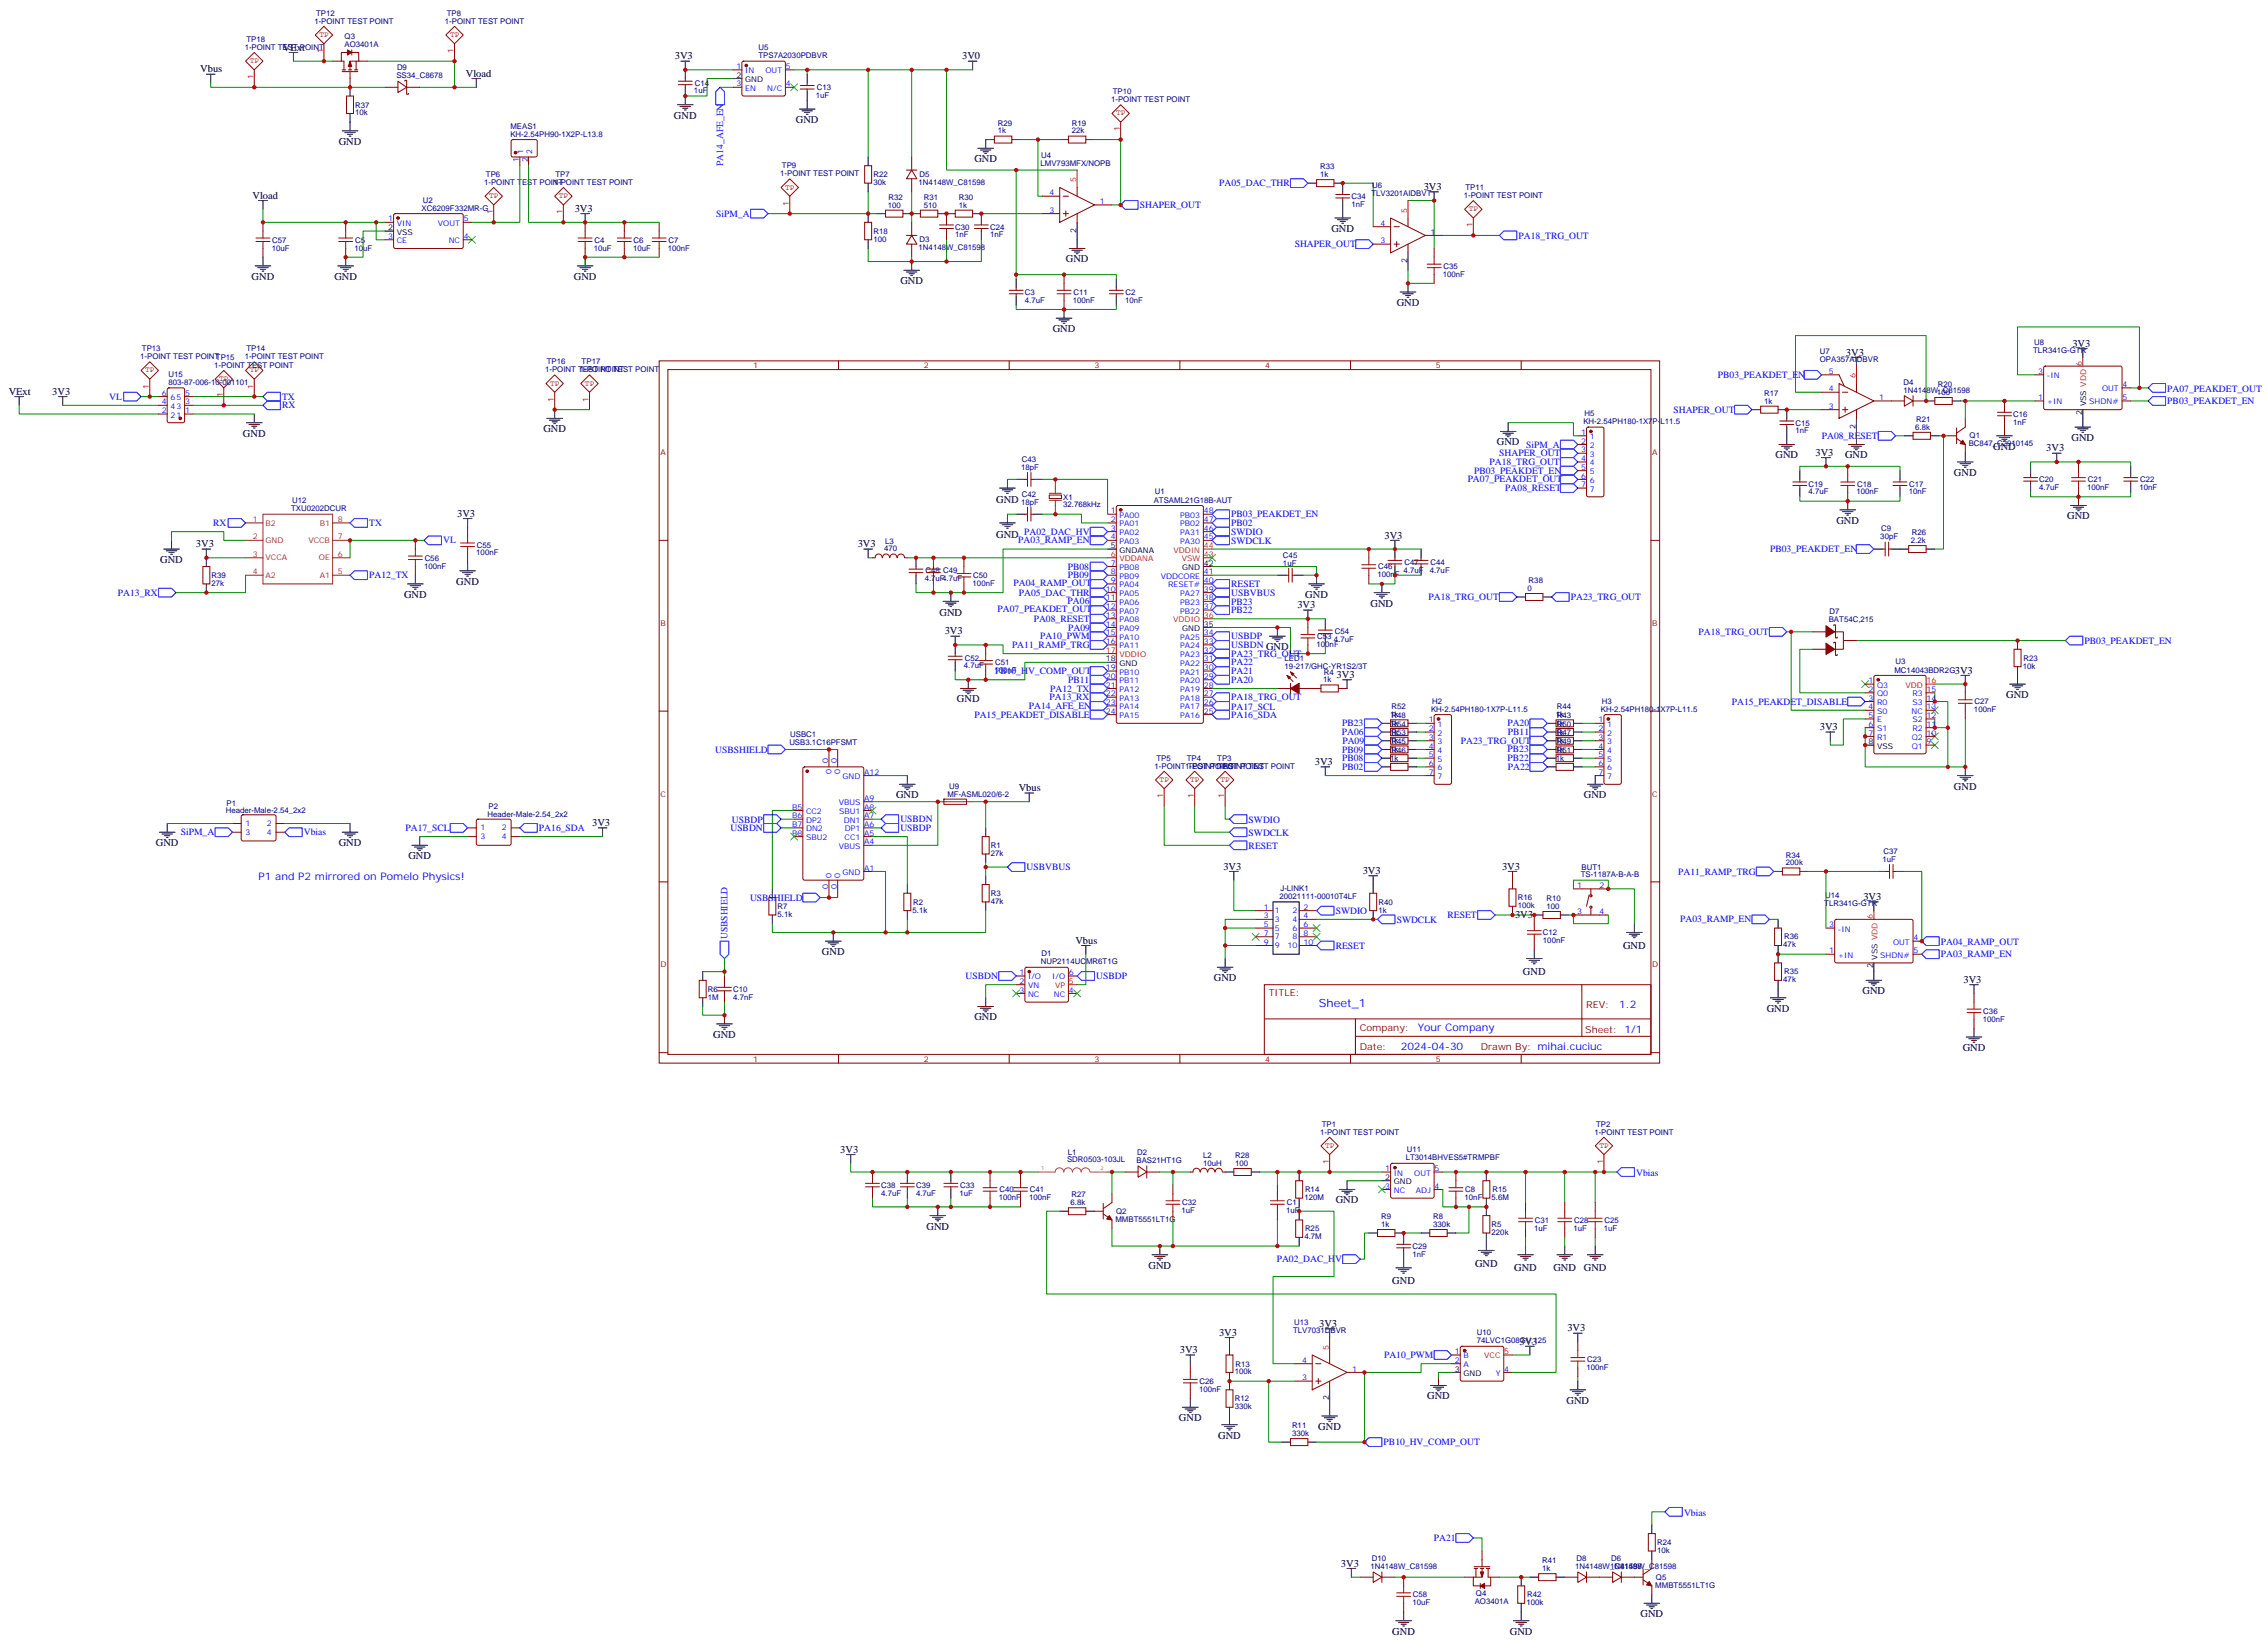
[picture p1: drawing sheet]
<svg xmlns="http://www.w3.org/2000/svg" width="918mm" height="666mm" viewBox="0 0 918 666" stroke-linecap="round" stroke-linejoin="round" font-family="sans-serif">
<defs><g id="words">
<text font-size="4.6" fill="#00f" x="534.3" y="407.7">Sheet_1</text>
<g font-size="4.2">
<text x="114.7" y="20.5">VExt</text>
<text x="81.1" y="29.4">Vbus</text>
<text x="273.4" y="24.1">3V3</text>
<text x="389.8" y="24.1">3V0</text>
<text x="188.7" y="31.1">Vload</text>
<text x="273" y="48">GND</text>
<text x="322.4" y="49.8">GND</text>
<text x="137.2" y="58.6">GND</text>
<text x="394.8" y="65.7">GND</text>
<text x="576.8" y="77">3V3</text>
<text x="102.3" y="80.5">Vload</text>
<text x="232.8" y="85.8">3V3</text>
<text x="539.4" y="93.9">GND</text>
<text x="431.8" y="106.3">GND</text>
<text x="102" y="113.3">GND</text>
<text x="135.5" y="113.3">GND</text>
<text x="232.5" y="113.3">GND</text>
<text x="364.8" y="115.1">GND</text>
<text x="565.9" y="123.9">GND</text>
<text x="426.5" y="134.5">GND</text>
<text x="839.6" y="140.5">3V3</text>
<text x="747.9" y="144">3V3</text>
<text x="3.5" y="159.9">VExt</text>
<text x="21.2" y="159.9">3V3</text>
<text x="98.4" y="176.8">GND</text>
<text x="220.1" y="175">GND</text>
<text x="839.3" y="178.6">GND</text>
<text x="606.4" y="180.3">GND SiPM_A</text>
<text x="719.3" y="185.6">GND</text>
<text x="735.5" y="184.6">3V3</text>
<text x="747.5" y="185.6">GND</text>
<text x="807.5" y="182.1">GND</text>
<text x="829" y="182.8">3V3</text>
<text x="791.6" y="192.7">GND</text>
<text x="403.6" y="203.6">GND</text>
<text x="185.2" y="209.3">3V3</text>
<text x="744" y="212.1">GND</text>
<text x="837.5" y="210.3">GND</text>
<text x="79.4" y="221.6">3V3</text>
<text x="347.5" y="221.6">3V3</text>
<text x="403.6" y="217.7">GND</text>
<text x="560.9" y="218.1">3V3</text>
<text x="64.9" y="228">GND</text>
<text x="184.9" y="236.8">GND</text>
<text x="163.7" y="242.1">GND</text>
<text x="528.8" y="242.1">GND</text>
<text x="555.3" y="245.6">GND</text>
<text x="380.6" y="249.5">GND</text>
<text x="525.6" y="246.3">3V3</text>
<text x="382.8" y="256.9">3V3</text>
<text x="541.5" y="274.5">3V3</text>
<text x="792" y="272.8">3V3</text>
<text x="387.7" y="284.4">GND</text>
<text x="812.8" y="282.6">GND</text>
<text x="737.3" y="295.7">3V3</text>
<text x="532.7" y="309.8">3V3</text>
<text x="363" y="323.2">GND</text>
<text x="412.7" y="320.4">Vbus</text>
<text x="641.7" y="323.2">GND</text>
<text x="791.6" y="319.7">GND</text>
<text x="239.9" y="334.5">3V3</text>
<text x="63.1" y="342.6">GND</text>
<text x="137.2" y="342.6">GND</text>
<text x="165.5" y="347.9">GND</text>
<text x="495.7" y="352.1">3V3</text>
<text x="552.1" y="353.9">3V3</text>
<text x="608.5" y="352.1">3V3</text>
<text x="754.9" y="364.5">3V3</text>
<text x="613.8" y="371.5">3V3</text>
<text x="435.7" y="382.1">Vbus</text>
<text x="333" y="386.7">GND</text>
<text x="657.6" y="384.2">GND</text>
<text x="617" y="394.8">GND</text>
<text x="491.8" y="397.3">GND</text>
<text x="795.5" y="398">3V3</text>
<text x="754.6" y="402.6">GND</text>
<text x="394.8" y="413.2">GND</text>
<text x="715.8" y="409.6">GND</text>
<text x="288.9" y="420.2">GND</text>
<text x="795.2" y="425.5">GND</text>
<text x="340.4" y="466.8">3V3</text>
<text x="541.2" y="487.3">GND</text>
<text x="375.4" y="497.8">GND</text>
<text x="465.3" y="513.7">GND</text>
<text x="597.6" y="513">GND</text>
<text x="613.5" y="514.8">GND</text>
<text x="629.4" y="514.8">GND</text>
<text x="641.7" y="514.8">GND</text>
<text x="564.1" y="520.1">GND</text>
<text x="534.5" y="537.4">3V3</text>
<text x="635" y="539.1">3V3</text>
<text x="493.9" y="540.9">3V3</text>
<text x="615.6" y="544.4">3V3</text>
<text x="478" y="547.9">3V3</text>
<text x="578.2" y="566.6">GND</text>
<text x="634.6" y="568.4">GND</text>
<text x="477.7" y="575.5">GND</text>
<text x="534.1" y="579">GND</text>
<text x="493.5" y="582.5">GND</text>
<text x="543.3" y="634.4">3V3</text>
<text x="664.6" y="654.8">GND</text>
<text x="564.1" y="661.9">GND</text>
<text x="611.7" y="661.9">GND</text>
</g>
<g font-size="4.2" fill="#00f">
<text x="104.8" y="356.4">P1 and P2 mirrored on Pomelo Physics!</text>
<text x="656" y="408">1.2</text>
<text x="574.4" y="417.5">Your Company</text>
<text x="567.5" y="425.3">2024-04-30</text>
</g>
<g font-size="3.9" fill="#00f">
<text x="293" y="67.2" transform="rotate(-90 293 67.2)">PA14_AFE_EN</text>
<text x="493.9" y="75.4">PA05_DAC_THR</text>
<text x="290.2" y="87.8">SiPM_A</text>
<text x="461.8" y="84.3">SHAPER_OUT</text>
<text x="524.5" y="100.1">SHAPER_OUT</text>
<text x="615.2" y="96.9">PA18_TRG_OUT</text>
<text x="696" y="153">PB03_PEAKDET_EN</text>
<text x="44.2" y="161.9">VL</text>
<text x="114.3" y="161.8">TX</text>
<text x="878.1" y="158.6">PA07_PEAKDET_OUT</text>
<text x="114.3" y="165.3">RX</text>
<text x="678" y="167.2">SHAPER_OUT</text>
<text x="878.1" y="163.5">PB03_PEAKDET_EN</text>
<text x="738.1" y="177.7">PA08_RESET</text>
<text x="607.4" y="184.7">SHAPER_OUT</text>
<text x="597.2" y="191.9">PB03_PEAKDET_EN</text>
<text x="603.5" y="188.3">PA18_TRG_OUT</text>
<text x="594.6" y="195">PA07_PEAKDET_OUT</text>
<text x="609.9" y="198.9">PA08_RESET</text>
<text x="498.8" y="209.5">PB03_PEAKDET_EN</text>
<text x="86.4" y="213">RX</text>
<text x="149.6" y="212.9">TX</text>
<text x="498.8" y="213">PB02</text>
<text x="179.6" y="220">VL</text>
<text x="412.6" y="220">PA03_RAMP_EN</text>
<text x="414.9" y="216.5">PA02_DAC_HV</text>
<text x="498.8" y="216.6">SWDIO</text>
<text x="498.8" y="220.2">SWDCLK</text>
<text x="717.1" y="223.6">PB03_PEAKDET_EN</text>
<text x="432.6" y="230.6">PB08</text>
<text x="149.6" y="234.2">PA12_TX</text>
<text x="410.6" y="237.3">PA04_RAMP_OUT</text>
<text x="432.6" y="234.2">PB09</text>
<text x="498.8" y="237.7">RESET</text>
<text x="47.8" y="241.2">PA13_RX</text>
<text x="412.8" y="241.2">PA05_DAC_THR</text>
<text x="432.6" y="244.8">PA06</text>
<text x="498.8" y="241.3">USBVBUS</text>
<text x="498.8" y="244.8">PB23</text>
<text x="578.8" y="242.9">PA18_TRG_OUT</text>
<text x="636.4" y="243">PA23_TRG_OUT</text>
<text x="404.1" y="248">PA07_PEAKDET_OUT</text>
<text x="418.8" y="251.8">PA08_RESET</text>
<text x="498.8" y="248.3">PB22</text>
<text x="432.7" y="255.3">PA09</text>
<text x="688.2" y="257.1">PA18_TRG_OUT</text>
<text x="410" y="262.4">PA11_RAMP_TRG</text>
<text x="421.4" y="258.9">PA10_PWM</text>
<text x="498.8" y="258.8">USBDP</text>
<text x="498.8" y="262.3">USBDN GND</text>
<text x="844.5" y="260.6">PB03_PEAKDET_EN</text>
<text x="498.8" y="266">PA23_TRG_OUT</text>
<text x="498.8" y="269.4">PA22</text>
<text x="403.1" y="272.9">PB10_HV_COMP_OUT</text>
<text x="498.8" y="272.9">PA21</text>
<text x="425.4" y="280">PA12_TX</text>
<text x="432.7" y="276.5">PB11</text>
<text x="498.8" y="276.4">PA20</text>
<text x="416.9" y="287.1">PA14_AFE_EN</text>
<text x="425.3" y="283.5">PA13_RX</text>
<text x="498.8" y="287.4">PA17_SCL</text>
<text x="498.8" y="283.5">PA18_TRG_OUT</text>
<text x="701.7" y="285.3">PA15_PEAKDET_DISABLE</text>
<text x="394.8" y="290.6">PA15_PEAKDET_DISABLE</text>
<text x="498.8" y="290.7">PA16_SDA</text>
<text x="543.7" y="294">PB23</text>
<text x="543.7" y="297.7">PA06</text>
<text x="610.7" y="294.1">PA20</text>
<text x="610.9" y="297.7">PB11</text>
<text x="289.7" y="304.7">USBSHIELD</text>
<text x="543.7" y="304.9">PB09</text>
<text x="543.9" y="301.2">PA09</text>
<text x="591.9" y="301.1">PA23_TRG_OUT</text>
<text x="610.8" y="304.6">PB23</text>
<text x="543.7" y="308.3">PB08</text>
<text x="543.7" y="311.7">PB02</text>
<text x="610.8" y="308.1">PB22</text>
<text x="610.9" y="311.8">PA22</text>
<text x="296.5" y="333.1">USBDP</text>
<text x="364.8" y="332.9">USBDN</text>
<text x="505.9" y="333">SWDIO</text>
<text x="73.3" y="338.2">SiPM_A</text>
<text x="123.1" y="338.2">Vbias</text>
<text x="164.3" y="336.4">PA17_SCL</text>
<text x="218.4" y="336.5">PA16_SDA</text>
<text x="295.9" y="336.6">USBDN</text>
<text x="364.8" y="336.4">USBDP</text>
<text x="505.9" y="338.3">SWDCLK</text>
<text x="505.9" y="343.6">RESET</text>
<text x="415.9" y="352.3">USBVBUS</text>
<text x="679.9" y="354.1">PA11_RAMP_TRG</text>
<text x="303.9" y="364.7">USBSHIELD</text>
<text x="541.2" y="370.1">SWDIO</text>
<text x="586.5" y="371.7">RESET</text>
<text x="565.9" y="373.6">SWDCLK</text>
<text x="680.7" y="373.5">PA03_RAMP_EN</text>
<text x="294.7" y="380.4" transform="rotate(-90 294.7 380.4)">USBSHIELD</text>
<text x="786.3" y="382.6">PA04_RAMP_OUT</text>
<text x="541.2" y="384.2">RESET</text>
<text x="786.3" y="387.7">PA03_RAMP_EN</text>
<text x="391.2" y="396.6">USBDN</text>
<text x="444.1" y="396.4">USBDP</text>
<text x="662.9" y="476.1">Vbias</text>
<text x="517.2" y="511">PA02_DAC_HV</text>
<text x="560.7" y="549.9">PA10_PWM</text>
<text x="560.6" y="585.2">PB10_HV_COMP_OUT</text>
<text x="682.3" y="613.7">Vbias</text>
<text x="580.9" y="624">PA21</text>
</g>
<g font-size="3.9" fill="#800">
<text x="514" y="403.3">TITLE:</text>
<text x="642.6" y="408">REV:</text>
<text x="550.9" y="417.5">Company:</text>
<text x="642.3" y="418.1">Sheet: 1/1</text>
<text x="550.9" y="425.2">Date:</text>
<text x="599.9" y="425.3">Drawn By: mihai.cuciuc</text>
</g>
<g font-size="3.2" fill="#000080">
<text x="127.4" y="9.6">1-POINT TEST POINT</text>
<text x="128.1" y="6.4">TP12</text>
<text x="180.3" y="9.6">1-POINT TEST POINT</text>
<text x="181" y="6.4">TP8</text>
<text x="99.8" y="17">TP18</text>
<text x="139.6" y="15.9">Q3</text>
<text x="99.1" y="20.2">1-POINT TEST POINT</text>
<text x="139.6" y="19.1">AO3401A</text>
<text x="307.3" y="23.5">TPS7A2030PDBVR</text>
<text x="307.3" y="20.4">U5</text>
<text x="160.8" y="28.2">D9</text>
<text x="160.6" y="31.5">SS34_C8678</text>
<text x="281.5" y="34.6">C14</text>
<text x="281.2" y="37.8">1uF</text>
<text x="330.6" y="39.6">1uF</text>
<text x="330.9" y="36.4">C13</text>
<text x="450.1" y="41.3">1-POINT TEST POINT</text>
<text x="450.8" y="38.2">TP10</text>
<text x="143.9" y="46.7">10k</text>
<text x="143.9" y="43.6">R37</text>
<text x="206.8" y="52.3">MEAS1</text>
<text x="404.3" y="50.9">R29</text>
<text x="434.3" y="50.9">R19</text>
<text x="206.8" y="55.5">KH-2.54PH90-1X2P-L13.8</text>
<text x="404.3" y="54">1k</text>
<text x="434.3" y="54">22k</text>
<text x="421.8" y="63.9">U4</text>
<text x="196.8" y="71.7">TP6</text>
<text x="225.1" y="71.7">TP7</text>
<text x="316.1" y="71.3">1-POINT TEST POINT</text>
<text x="316.8" y="68.2">TP9</text>
<text x="353.8" y="71.8">R22</text>
<text x="372.5" y="71.7">D5</text>
<text x="421.6" y="67.1">LMV793MFX/NOPB</text>
<text x="534.8" y="71.7">1k</text>
<text x="534.8" y="68.5">R33</text>
<text x="196.1" y="74.9">1-POINT TEST POINT</text>
<text x="224.4" y="74.9">1-POINT TEST POINT</text>
<text x="353.8" y="74.9">30k</text>
<text x="372.2" y="74.9">1N4148W_C81598</text>
<text x="555.9" y="76.2">U6</text>
<text x="593.7" y="77">TP11</text>
<text x="171.3" y="82.1">U2</text>
<text x="360" y="80.9">R32</text>
<text x="374.3" y="80.9">R31</text>
<text x="388.4" y="80.9">R30</text>
<text x="547.5" y="83.8">1nF</text>
<text x="547.5" y="80.6">C34</text>
<text x="555.6" y="79.4">TLV3201AIDBVT</text>
<text x="593" y="80.2">1-POINT TEST POINT</text>
<text x="170.8" y="85.3">XC6209F332MR-G</text>
<text x="359.7" y="84">100</text>
<text x="374.3" y="84">510</text>
<text x="388.4" y="84">1k</text>
<text x="353.8" y="94.7">R18</text>
<text x="387" y="92.9">C30</text>
<text x="401.1" y="92.9">C24</text>
<text x="110.1" y="101.4">10uF</text>
<text x="110.3" y="98.2">C57</text>
<text x="143.6" y="101.4">10uF</text>
<text x="143.8" y="98.2">C5</text>
<text x="240.6" y="101.4">10uF</text>
<text x="240.8" y="98.2">C4</text>
<text x="256.5" y="101.4">10uF</text>
<text x="256.7" y="98.2">C6</text>
<text x="270.6" y="101.4">100nF</text>
<text x="270.8" y="98.2">C7</text>
<text x="353.8" y="97.9">100</text>
<text x="372.2" y="101.3">1N4148W_C81598</text>
<text x="372.5" y="98.1">D3</text>
<text x="387" y="96.1">1nF</text>
<text x="401.1" y="96.1">1nF</text>
<text x="584.6" y="112">100nF</text>
<text x="584.8" y="108.8">C35</text>
<text x="415.2" y="119.4">C3</text>
<text x="434.9" y="119.4">C11</text>
<text x="456" y="119.4">C2</text>
<text x="415.2" y="122.6">4.7uF</text>
<text x="434.6" y="122.6">100nF</text>
<text x="455.8" y="122.6">10nF</text>
<text x="57.5" y="142.2">TP13</text>
<text x="99.8" y="142.2">TP14</text>
<text x="737.3" y="143.3">U7</text>
<text x="823.7" y="142.9">TLR341G-GTR</text>
<text x="824.1" y="139.7">U8</text>
<text x="56.8" y="145.4">1-POINT TEST POINTTP15</text>
<text x="86.8" y="148.9">1-POINT TEST POINT</text>
<text x="99.1" y="145.4">1-POINT TEST POINT</text>
<text x="221.5" y="147.5">TP16</text>
<text x="235.7" y="147.5">TP17</text>
<text x="737.3" y="146.5">OPA357AIDBVR</text>
<text x="68.2" y="156">803-87-006-10-001101</text>
<text x="68.2" y="152.8">U15</text>
<text x="220.8" y="150.7">1-POINT TEST POINT</text>
<text x="234.9" y="150.7">1-POINT TEST POINT</text>
<text x="771.2" y="156">D4</text>
<text x="714.7" y="160.2">R17</text>
<text x="771.2" y="159.2">1N4148W_C81598</text>
<text x="784.8" y="159.9">100</text>
<text x="785.1" y="156.7">R20</text>
<text x="714.7" y="163.4">1k</text>
<text x="641.5" y="171.8">KH-2.54PH180-1X7P-L11.5</text>
<text x="641.9" y="168.5">H5</text>
<text x="727.4" y="172.3">C15</text>
<text x="775.9" y="174">6.8k</text>
<text x="776.3" y="170.7">R21</text>
<text x="815.6" y="172">1nF</text>
<text x="815.6" y="168.8">C16</text>
<text x="727.4" y="175.5">1nF</text>
<text x="798" y="177.5">Q1</text>
<text x="797.6" y="180.7">BC847_C2910145</text>
<text x="413.7" y="190.2">18pF</text>
<text x="414" y="187">C43</text>
<text x="732.7" y="197">C19</text>
<text x="752.4" y="197">C18</text>
<text x="773.5" y="197">C17</text>
<text x="826.2" y="195.2">C20</text>
<text x="845.9" y="195.2">C21</text>
<text x="867" y="195.2">C22</text>
<text x="118.4" y="203.7">U12</text>
<text x="414" y="201.1">C42</text>
<text x="430.7" y="202.3">X1</text>
<text x="467.4" y="203.5">ATSAML21G18B-AUT</text>
<text x="467.8" y="200.2">U1</text>
<text x="732.7" y="200.2">4.7uF</text>
<text x="752.1" y="200.2">100nF</text>
<text x="773.3" y="200.2">10nF</text>
<text x="826.2" y="198.4">4.7uF</text>
<text x="845.6" y="198.5">100nF</text>
<text x="866.8" y="198.5">10nF</text>
<text x="118" y="207">TXU0202DCUR</text>
<text x="413.7" y="204.3">18pF</text>
<text x="430.7" y="205.5">32.768kHz</text>
<text x="762.2" y="215.1">C9</text>
<text x="193.2" y="221.7">C55</text>
<text x="358.6" y="220.1">L3</text>
<text x="761.8" y="218.4">30pF</text>
<text x="774.2" y="219.9">2.2k</text>
<text x="774.5" y="216.7">R26</text>
<text x="172.1" y="227">C56</text>
<text x="193" y="224.9">100nF</text>
<text x="358.2" y="223.3">470</text>
<text x="519.8" y="225.8">C45</text>
<text x="171.8" y="230.2">100nF</text>
<text x="375" y="232.2">C48 C49</text>
<text x="519.8" y="229">1uF</text>
<text x="558.1" y="233.7">100nF</text>
<text x="558.3" y="230.5">C46</text>
<text x="568.7" y="231.8">4.7uF</text>
<text x="569" y="228.7">C47</text>
<text x="579.3" y="231.8">4.7uF</text>
<text x="579.6" y="228.7">C44</text>
<text x="85.7" y="237.2">27k</text>
<text x="85.7" y="234.1">R39</text>
<text x="374.6" y="235.4">4.7uF4.7uF</text>
<text x="394.1" y="237.3">100nF</text>
<text x="394.3" y="234">C50</text>
<text x="618.8" y="239.3">0</text>
<text x="619.3" y="236">R38</text>
<text x="740.9" y="252">BAT54C,215</text>
<text x="741.2" y="248.7">D7</text>
<text x="540.8" y="256.9">C54</text>
<text x="533.4" y="262">100nF</text>
<text x="533.7" y="258.7">C53</text>
<text x="540.5" y="260.1">4.7uF</text>
<text x="390.9" y="267.5">C52</text>
<text x="403.1" y="269.3">C51</text>
<text x="520.5" y="267.8">LED1</text>
<text x="767.9" y="269">U3</text>
<text x="819.8" y="267.6">R23</text>
<text x="390.5" y="270.7">4.7uF</text>
<text x="402.9" y="272.5">100nF</text>
<text x="520.5" y="271">19-217/GHC-YR1S2/3T</text>
<text x="536.4" y="273.1">R4</text>
<text x="767.5" y="272.3">MC14043BDR2G</text>
<text x="819.5" y="270.8">10k</text>
<text x="536" y="276.3">1k</text>
<text x="563.8" y="287.2">R52</text>
<text x="580.2" y="284.9">H2</text>
<text x="630.8" y="287.2">R44</text>
<text x="649" y="284.9">H3</text>
<text x="800" y="285.2">C27</text>
<text x="563.3" y="290.4">1k</text>
<text x="563.3" y="293.9">1k</text>
<text x="563.8" y="290.7">R48</text>
<text x="579.8" y="288.2">KH-2.54PH180-1X7P-L11.5</text>
<text x="630.3" y="290.4">1k</text>
<text x="630.3" y="293.9">1k</text>
<text x="630.8" y="290.7">R43</text>
<text x="648.6" y="288.2">KH-2.54PH180-1X7P-L11.5</text>
<text x="799.7" y="288.4">100nF</text>
<text x="320.1" y="298.5">USBC1</text>
<text x="563.3" y="297.5">1k</text>
<text x="563.8" y="294.2">R54</text>
<text x="563.8" y="297.8">R53</text>
<text x="630.3" y="297.5">1k</text>
<text x="630.8" y="297.8">R47</text>
<text x="630.8" y="294.2">R50</text>
<text x="319.8" y="301.7">USB3.1C16PFSMT</text>
<text x="563.3" y="304.5">1k</text>
<text x="563.3" y="301">1k</text>
<text x="563.8" y="304.8">R46</text>
<text x="563.8" y="301.3">R45</text>
<text x="630.3" y="301">1k</text>
<text x="630.3" y="304.5">1k</text>
<text x="630.8" y="301.3">R49</text>
<text x="630.8" y="304.8">R51</text>
<text x="467.8" y="311.2">1-POINT TEST POINT</text>
<text x="468.5" y="308">TP5</text>
<text x="480.1" y="311.2">1-POINT TEST POINT</text>
<text x="480.8" y="308">TP4</text>
<text x="492.5" y="311.2">1-POINT TEST POINT</text>
<text x="493.2" y="308">TP3</text>
<text x="563.3" y="308">1k</text>
<text x="630.3" y="308">1k</text>
<text x="383.8" y="322.5">MF-ASML020/6-2</text>
<text x="384.5" y="319.3">U9</text>
<text x="91.5" y="329.3">Header-Male-2.54_2x2</text>
<text x="91.8" y="326.2">P1</text>
<text x="197.9" y="327.4">P2</text>
<text x="197.6" y="330.6">Header-Male-2.54_2x2</text>
<text x="401.5" y="346.6">27k</text>
<text x="401.5" y="343.4">R1</text>
<text x="723.6" y="347.2">R34</text>
<text x="763.1" y="345.8">C37</text>
<text x="640.7" y="352.1">BUT1</text>
<text x="723.6" y="350.4">200k</text>
<text x="762.7" y="349">1uF</text>
<text x="640.4" y="355.2">TS-1187A-B-A-B</text>
<text x="401.5" y="366">47k</text>
<text x="401.5" y="362.8">R3</text>
<text x="518.4" y="364.1">20021111-00010T4LF</text>
<text x="518.8" y="361">J-LINK1</text>
<text x="614.9" y="364.5">R16</text>
<text x="626.5" y="364.8">R10</text>
<text x="739.5" y="363.7">U14</text>
<text x="315" y="371.3">5.1k</text>
<text x="315" y="368.1">R7</text>
<text x="369.7" y="369.6">5.1k</text>
<text x="370" y="366.3">R2</text>
<text x="558.4" y="369.5">1k</text>
<text x="558.4" y="366.3">R40</text>
<text x="614.9" y="367.8">100k</text>
<text x="626.5" y="368">100</text>
<text x="739.1" y="367">TLR341G-GTR</text>
<text x="625.1" y="381.9">100nF</text>
<text x="625.1" y="378.7">C12</text>
<text x="722.5" y="383.5">47k</text>
<text x="722.8" y="380.4">R36</text>
<text x="421.9" y="387.3">D1</text>
<text x="421.6" y="390.5">NUP2114UCMR6T1G</text>
<text x="722.8" y="394.5">R35</text>
<text x="286.8" y="401.6">R6</text>
<text x="297" y="401.6">C10</text>
<text x="722.5" y="397.7">47k</text>
<text x="286.8" y="404.8">1M</text>
<text x="297" y="404.8">4.7nF</text>
<text x="803.3" y="413.7">100nF</text>
<text x="803.5" y="410.4">C36</text>
<text x="534.8" y="459.4">1-POINT TEST POINT</text>
<text x="535.5" y="456.2">TP1</text>
<text x="645.9" y="459.4">1-POINT TEST POINT</text>
<text x="646.6" y="456.2">TP2</text>
<text x="432.7" y="467.5">L1</text>
<text x="460.7" y="467.8">D2</text>
<text x="569.9" y="466.6">U11</text>
<text x="432.3" y="470.7">SDR0503-103JL</text>
<text x="460.4" y="471">BAS21HT1G</text>
<text x="487.5" y="472">10uH</text>
<text x="487.5" y="468.8">L2</text>
<text x="500.4" y="472.1">100</text>
<text x="500.4" y="469">R28</text>
<text x="569.5" y="469.9">LT3014BHVES5#TRMPBF</text>
<text x="357" y="484.2">4.7uF</text>
<text x="357" y="481">C38</text>
<text x="371.1" y="484.2">4.7uF</text>
<text x="371.1" y="481">C39</text>
<text x="388.8" y="484.2">1uF</text>
<text x="389" y="481">C33</text>
<text x="404.6" y="486">100nF</text>
<text x="404.9" y="482.7">C40</text>
<text x="417" y="486">100nF</text>
<text x="417.2" y="482.7">C41</text>
<text x="434.1" y="484.8">R27</text>
<text x="528.5" y="486">120M</text>
<text x="528.7" y="482.7">R14</text>
<text x="593.4" y="486">10nF</text>
<text x="593.6" y="482.7">C8</text>
<text x="604.3" y="485.8">5.6M</text>
<text x="604.7" y="482.7">R15</text>
<text x="433.7" y="488">6.8k</text>
<text x="452.2" y="491.6">Q2</text>
<text x="478.7" y="491.3">1uF</text>
<text x="479" y="488">C32</text>
<text x="521.1" y="491.3">1uF</text>
<text x="521.3" y="488">C1</text>
<text x="451.9" y="494.8">MMBT5551LT1G</text>
<text x="559.5" y="496.8">1k</text>
<text x="559.5" y="493.6">R9</text>
<text x="580.7" y="496.8">330k</text>
<text x="580.7" y="493.7">R8</text>
<text x="604.3" y="496.9">R5</text>
<text x="621.8" y="495.1">C31</text>
<text x="637.7" y="495.1">C28</text>
<text x="650.1" y="495.1">C25</text>
<text x="528.5" y="501.8">4.7M</text>
<text x="528.7" y="498.6">R25</text>
<text x="604.3" y="500">220k</text>
<text x="621.6" y="498.3">1uF</text>
<text x="637.5" y="498.3">1uF</text>
<text x="649.8" y="498.3">1uF</text>
<text x="572.2" y="508.9">1nF</text>
<text x="572.2" y="505.7">C29</text>
<text x="523.9" y="539.8">TLV7031DBVR</text>
<text x="524.3" y="536.5">U13</text>
<text x="598.3" y="543.9">74LVC1G08GV,125</text>
<text x="598.3" y="540.7">U10</text>
<text x="643" y="551.5">C23</text>
<text x="500.2" y="556.5">100k</text>
<text x="500.5" y="553.3">R13</text>
<text x="642.8" y="554.8">100nF</text>
<text x="485.8" y="563.6">100nF</text>
<text x="486" y="560.4">C26</text>
<text x="500.2" y="567.4">R12</text>
<text x="500.2" y="570.6">330k</text>
<text x="523.4" y="581.4">330k</text>
<text x="523.4" y="578.3">R11</text>
<text x="671.3" y="628.8">10k</text>
<text x="671.3" y="625.7">R24</text>
<text x="555.3" y="635.4">1N4148W_C81598</text>
<text x="555.7" y="632.2">D10</text>
<text x="624.8" y="633">R41</text>
<text x="638.2" y="635.4">1N4148W_C81598</text>
<text x="638.6" y="632.2">D8</text>
<text x="652.3" y="635.4">1N4148W_C81598</text>
<text x="652.8" y="632.2">D6</text>
<text x="624.8" y="636.1">1k</text>
<text x="670.9" y="639.7">Q5</text>
<text x="572.5" y="646.8">C58</text>
<text x="598" y="646.2">Q4</text>
<text x="618.7" y="646.8">R42</text>
<text x="670.6" y="643">MMBT5551LT1G</text>
<text x="572.2" y="650">10uF</text>
<text x="597.5" y="649.4">AO3401A</text>
<text x="618.4" y="650">100k</text>
</g>
<g font-size="3.2" fill="#900">
<text x="129.4" y="15">TP</text>
<text x="182.3" y="15">TP</text>
<text x="130.9" y="21.5" transform="rotate(-90 130.9 21.5)">1</text>
<text x="183.8" y="21.5" transform="rotate(-90 183.8 21.5)">1</text>
<text x="101.2" y="25.6">TP</text>
<text x="102.7" y="32.1" transform="rotate(-90 102.7 32.1)">1</text>
<text x="452.2" y="46.7">TP</text>
<text x="453.7" y="53.2" transform="rotate(-90 453.7 53.2)">1</text>
<text x="318.1" y="76.7">TP</text>
<text x="198.2" y="80.3">TP</text>
<text x="226.4" y="80.3">TP</text>
<text x="319.6" y="83.2" transform="rotate(-90 319.6 83.2)">1</text>
<text x="199.7" y="86.8" transform="rotate(-90 199.7 86.8)">1</text>
<text x="227.9" y="86.8" transform="rotate(-90 227.9 86.8)">1</text>
<text x="595.1" y="85.6">TP</text>
<text x="596.5" y="92" transform="rotate(-90 596.5 92)">1</text>
<text x="58.8" y="150.8">TP</text>
<text x="88.8" y="154.3">TP</text>
<text x="101.2" y="150.8">TP</text>
<text x="60.3" y="157.3" transform="rotate(-90 60.3 157.3)">1</text>
<text x="90.3" y="160.8" transform="rotate(-90 90.3 160.8)">1</text>
<text x="102.7" y="157.3" transform="rotate(-90 102.7 157.3)">1</text>
<text x="222.9" y="156.1">TP</text>
<text x="237" y="156.1">TP</text>
<text x="224.4" y="162.6" transform="rotate(-90 224.4 162.6)">1</text>
<text x="238.5" y="162.6" transform="rotate(-90 238.5 162.6)">1</text>
<text x="469.8" y="316.6">TP</text>
<text x="482.2" y="316.6">TP</text>
<text x="494.5" y="316.6">TP</text>
<text x="471.3" y="323.1" transform="rotate(-90 471.3 323.1)">1</text>
<text x="483.7" y="323.1" transform="rotate(-90 483.7 323.1)">1</text>
<text x="496" y="323.1" transform="rotate(-90 496 323.1)">1</text>
<text x="536.9" y="464.8">TP</text>
<text x="648" y="464.8">TP</text>
<text x="538.3" y="471.3" transform="rotate(-90 538.3 471.3)">1</text>
<text x="649.5" y="471.3" transform="rotate(-90 649.5 471.3)">1</text>
</g>
<g font-size="3.2" fill="#00f">
<text x="298.4" y="27.9">1</text>
<text x="301.9" y="29.7">IN</text>
<text x="310.1" y="29.7">OUT</text>
<text x="318.4" y="27.9">5</text>
<text x="298.4" y="35">3</text>
<text x="318.4" y="35">4</text>
<text x="301.9" y="36.8">EN</text>
<text x="310.9" y="36.8">N/C</text>
<text x="210.3" y="65.8" transform="rotate(-90 210.3 65.8)">1</text>
<text x="212" y="62.3" transform="rotate(-90 212 62.3)">1</text>
<text x="213.8" y="65.8" transform="rotate(-90 213.8 65.8)">2</text>
<text x="215.5" y="62.3" transform="rotate(-90 215.5 62.3)">2</text>
<text x="425.2" y="79.1">4</text>
<text x="445.6" y="82.6">1</text>
<text x="157.3" y="89.7">1</text>
<text x="187.9" y="89.7">5</text>
<text x="425.2" y="86.1">3</text>
<text x="160.8" y="91.4">VIN</text>
<text x="177.4" y="91.4">VOUT</text>
<text x="559.3" y="91.4">4</text>
<text x="579.6" y="95">1</text>
<text x="157.3" y="96.7">3</text>
<text x="160.8" y="98.5">CE</text>
<text x="181.8" y="98.5">NC</text>
<text x="187.9" y="96.7">4</text>
<text x="559.3" y="98.5">3</text>
<text x="740.9" y="151.4">5</text>
<text x="825.8" y="151.4">3</text>
<text x="829.3" y="153.2">-IN</text>
<text x="65.5" y="160.2">6</text>
<text x="69" y="162">65</text>
<text x="75" y="160.2">5</text>
<text x="740.9" y="158.5">4</text>
<text x="761.3" y="162">1</text>
<text x="825.8" y="162">1</text>
<text x="851.6" y="158.5">OUT</text>
<text x="859.9" y="156.7">4</text>
<text x="859.9" y="162">5</text>
<text x="65.5" y="163.8">4</text>
<text x="65.5" y="167.3">2</text>
<text x="69" y="165.5">43</text>
<text x="75" y="167.3">1</text>
<text x="75" y="163.8">3</text>
<text x="740.9" y="165.5">3</text>
<text x="829.3" y="163.8">+IN</text>
<text x="846.4" y="163.8">SHDN#</text>
<text x="69" y="169.1">21</text>
<text x="640.6" y="176.1">1</text>
<text x="640.6" y="179.6">2</text>
<text x="644.1" y="177.9">1</text>
<text x="640.6" y="183.2">3</text>
<text x="644.1" y="181.4">2</text>
<text x="644.1" y="184.9">3</text>
<text x="640.6" y="186.7">4</text>
<text x="640.6" y="190.2">5</text>
<text x="644.1" y="188.5">4</text>
<text x="644.1" y="192">5</text>
<text x="640.6" y="193.7">6</text>
<text x="640.6" y="197.3">7</text>
<text x="644.1" y="195.5">6</text>
<text x="644.1" y="199">7</text>
<text x="450.1" y="207.9">1</text>
<text x="453.6" y="209.6">PA00</text>
<text x="478.1" y="209.6">PB03</text>
<text x="487.7" y="207.9">48</text>
<text x="450.1" y="211.4">2</text>
<text x="450.1" y="214.9">3</text>
<text x="453.6" y="213.1">PA01</text>
<text x="478.1" y="213.1">PB02</text>
<text x="487.7" y="214.9">46</text>
<text x="487.7" y="211.4">47</text>
<text x="450.1" y="218.4">4</text>
<text x="453.6" y="216.7">PA02</text>
<text x="453.6" y="220.2">PA03</text>
<text x="478.1" y="220.2">PA30</text>
<text x="478.1" y="216.7">PA31</text>
<text x="487.7" y="218.4">45</text>
<text x="450.1" y="229">7</text>
<text x="450.1" y="232.6">8</text>
<text x="453.6" y="230.8">PB08</text>
<text x="487.7" y="232.6">41</text>
<text x="448.1" y="239.6">10</text>
<text x="450.1" y="236.1">9</text>
<text x="453.6" y="234.3">PB09</text>
<text x="453.6" y="237.8">PA04</text>
<text x="470.2" y="234.3">VDDCORE</text>
<text x="473.3" y="237.8">RESET#</text>
<text x="487.7" y="239.6">39</text>
<text x="487.7" y="236.1">40</text>
<text x="448.1" y="243.1">11</text>
<text x="453.6" y="241.4">PA05</text>
<text x="453.6" y="244.9">PA06</text>
<text x="478.1" y="244.9">PB23</text>
<text x="478.1" y="241.4">PA27</text>
<text x="487.7" y="243.1">38</text>
<text x="448.1" y="246.7">12</text>
<text x="448.1" y="250.2">13</text>
<text x="453.6" y="248.4">PA07</text>
<text x="453.6" y="252">PA08</text>
<text x="478.1" y="248.4">PB22</text>
<text x="487.7" y="246.7">37</text>
<text x="448.1" y="253.7">14</text>
<text x="448.1" y="257.2">15</text>
<text x="453.6" y="255.5">PA09</text>
<text x="487.7" y="257.2">34</text>
<text x="448.1" y="260.8">16</text>
<text x="453.6" y="259">PA10</text>
<text x="453.6" y="262.5">PA11</text>
<text x="478.1" y="262.5">PA24</text>
<text x="478.1" y="259">PA25</text>
<text x="487.7" y="260.8">33</text>
<text x="478.1" y="269.6">PA22</text>
<text x="478.1" y="266.1">PA23</text>
<text x="487.7" y="267.8">31</text>
<text x="487.7" y="264.3">32</text>
<text x="448.1" y="271.4">19</text>
<text x="448.1" y="274.9">20</text>
<text x="453.6" y="273.1">PB10</text>
<text x="478.1" y="273.1">PA21</text>
<text x="487.7" y="274.9">29</text>
<text x="487.7" y="271.4">30</text>
<text x="448.1" y="278.4">21</text>
<text x="448.1" y="281.9">22</text>
<text x="453.6" y="276.6">PB11</text>
<text x="453.6" y="280.2">PA12</text>
<text x="478.1" y="280.2">PA19</text>
<text x="478.1" y="276.6">PA20</text>
<text x="487.7" y="281.9">27</text>
<text x="487.7" y="278.4">28</text>
<text x="757" y="276.6">1</text>
<text x="757" y="280.2">2</text>
<text x="760.5" y="278.4">Q3</text>
<text x="760.5" y="281.9">Q0</text>
<text x="774.8" y="281.9">R3</text>
<text x="780.5" y="280.2">15</text>
<text x="448.1" y="285.5">23</text>
<text x="453.6" y="283.7">PA13</text>
<text x="453.6" y="287.2">PA14</text>
<text x="478.1" y="287.2">PA17</text>
<text x="478.1" y="283.7">PA18</text>
<text x="487.7" y="285.5">26</text>
<text x="757" y="283.7">3</text>
<text x="757" y="287.2">4</text>
<text x="760.5" y="285.5">R0</text>
<text x="774.9" y="285.5">S3</text>
<text x="780.5" y="287.2">13</text>
<text x="780.5" y="283.7">14</text>
<text x="448.1" y="289">24</text>
<text x="453.6" y="290.8">PA15</text>
<text x="478.1" y="290.8">PA16</text>
<text x="487.7" y="289">25</text>
<text x="578.8" y="292.5">1</text>
<text x="647.6" y="292.5">1</text>
<text x="757" y="290.8">5</text>
<text x="760.5" y="289">S0</text>
<text x="760.5" y="292.5">E</text>
<text x="774.4" y="289">NC</text>
<text x="774.9" y="292.5">S2</text>
<text x="780.5" y="290.8">12</text>
<text x="578.8" y="296.1">2</text>
<text x="578.8" y="299.6">3</text>
<text x="582.3" y="294.3">1</text>
<text x="582.3" y="297.8">2</text>
<text x="647.6" y="296.1">2</text>
<text x="647.6" y="299.6">3</text>
<text x="651.1" y="294.3">1</text>
<text x="651.1" y="297.8">2</text>
<text x="757" y="294.3">6</text>
<text x="757" y="297.8">7</text>
<text x="760.5" y="296.1">S1</text>
<text x="760.5" y="299.6">R1</text>
<text x="774.5" y="299.6">Q2</text>
<text x="774.8" y="296.1">R2</text>
<text x="780.5" y="297.8">10</text>
<text x="780.5" y="294.3">11</text>
<text x="578.8" y="303.1">4</text>
<text x="582.3" y="301.3">3</text>
<text x="582.3" y="304.9">4</text>
<text x="647.6" y="303.1">4</text>
<text x="651.1" y="301.3">3</text>
<text x="651.1" y="304.9">4</text>
<text x="774.5" y="303.1">Q1</text>
<text x="780.5" y="301.3">9</text>
<text x="335.5" y="308.8" transform="rotate(-90 335.5 308.8)">0</text>
<text x="339" y="308.8" transform="rotate(-90 339 308.8)">0</text>
<text x="578.8" y="306.6">5</text>
<text x="578.8" y="310.2">6</text>
<text x="582.3" y="308.4">5</text>
<text x="582.3" y="311.9">6</text>
<text x="647.6" y="306.6">5</text>
<text x="647.6" y="310.2">6</text>
<text x="651.1" y="308.4">5</text>
<text x="651.1" y="311.9">6</text>
<text x="336.9" y="313.2" transform="rotate(-90 336.9 313.2)">0</text>
<text x="340.4" y="313.2" transform="rotate(-90 340.4 313.2)">0</text>
<text x="341.4" y="315.5">GND</text>
<text x="350.1" y="313.7">A12</text>
<text x="578.8" y="313.7">7</text>
<text x="582.3" y="315.5">7</text>
<text x="647.6" y="313.7">7</text>
<text x="651.1" y="315.5">7</text>
<text x="320.9" y="327.8">B5</text>
<text x="326.6" y="329.6">CC2</text>
<text x="339.8" y="326">VBUS</text>
<text x="340" y="329.6">SBU1</text>
<text x="350.1" y="327.8">A8</text>
<text x="350.1" y="324.3">A9</text>
<text x="99.5" y="334.5">1</text>
<text x="108.1" y="334.5">2</text>
<text x="320.9" y="331.3">B6</text>
<text x="320.9" y="334.9">B7</text>
<text x="326.6" y="333.1">DP2</text>
<text x="341.8" y="333.1">DN1</text>
<text x="350.1" y="334.9">A6</text>
<text x="350.1" y="331.3">A7</text>
<text x="99.5" y="338">3</text>
<text x="108.1" y="338">4</text>
<text x="194.7" y="336.3">1</text>
<text x="194.7" y="339.8">3</text>
<text x="203.3" y="336.3">2</text>
<text x="203.3" y="339.8">4</text>
<text x="320.9" y="338.4">B8</text>
<text x="326.6" y="336.6">DN2</text>
<text x="326.6" y="340.1">SBU2</text>
<text x="342.2" y="340.1">CC1</text>
<text x="342.3" y="336.6">DP1</text>
<text x="350.1" y="341.9">A4</text>
<text x="350.1" y="338.4">A5</text>
<text x="339.8" y="343.7">VBUS</text>
<text x="350.1" y="352.5">A1</text>
<text x="336.9" y="355.7" transform="rotate(-90 336.9 355.7)">0</text>
<text x="340.4" y="355.7" transform="rotate(-90 340.4 355.7)">0</text>
<text x="341.4" y="354.3">GND</text>
<text x="639" y="359.6">1</text>
<text x="648.1" y="359.6">2</text>
<text x="335.5" y="360.2" transform="rotate(-90 335.5 360.2)">0</text>
<text x="339" y="360.2" transform="rotate(-90 339 360.2)">0</text>
<text x="512" y="368.4">1</text>
<text x="512" y="371.9">3</text>
<text x="516.5" y="369.8">1</text>
<text x="523.6" y="369.8">2</text>
<text x="528.1" y="368.4">2</text>
<text x="528.1" y="371.9">4</text>
<text x="639" y="370.1">3</text>
<text x="648.1" y="370.1">4</text>
<text x="512" y="375.4">5</text>
<text x="516.5" y="373.3">3</text>
<text x="516.5" y="376.8">5</text>
<text x="523.6" y="373.3">4</text>
<text x="523.6" y="376.8">6</text>
<text x="528.1" y="375.4">6</text>
<text x="741.1" y="375.4">3</text>
<text x="744.6" y="377.2">-IN</text>
<text x="512" y="379">7</text>
<text x="512" y="382.5">9</text>
<text x="516.5" y="380.4">7</text>
<text x="516.5" y="383.9">9</text>
<text x="521.6" y="383.9">10</text>
<text x="523.6" y="380.4">8</text>
<text x="528.1" y="379">8</text>
<text x="528.1" y="382.5">10</text>
<text x="767" y="382.5">OUT</text>
<text x="775.2" y="380.7">4</text>
<text x="741.1" y="386">1</text>
<text x="744.6" y="387.8">+IN</text>
<text x="761.8" y="387.8">SHDN#</text>
<text x="775.2" y="386">5</text>
<text x="413" y="394.8">1</text>
<text x="433" y="394.8">6</text>
<text x="413" y="398.4">2</text>
<text x="413" y="401.9">3</text>
<text x="416.5" y="396.6">I/O</text>
<text x="416.5" y="400.1">VN</text>
<text x="426.3" y="396.6">I/O</text>
<text x="433" y="401.9">4</text>
<text x="416.5" y="403.6">NC</text>
<text x="427" y="403.6">NC</text>
<text x="561.2" y="474.2">1</text>
<text x="564.7" y="476">IN</text>
<text x="572.9" y="476">OUT</text>
<text x="581.2" y="474.2">5</text>
<text x="561.2" y="481.3">3</text>
<text x="564.7" y="483">NC</text>
<text x="573.7" y="483">ADJ</text>
<text x="581.2" y="481.3">4</text>
<text x="527.5" y="551.8">4</text>
<text x="589.4" y="548.3">1</text>
<text x="589.4" y="551.8">2</text>
<text x="592.9" y="550.1">B</text>
<text x="547.9" y="555.3">1</text>
<text x="592.9" y="553.6">A</text>
<text x="606" y="557.1">Y</text>
<text x="609.4" y="555.3">4</text>
<text x="527.5" y="558.9">3</text>
</g>
<g font-size="3.2">
<text x="298.4" y="31.5">2</text>
<text x="301.9" y="33.2">GND</text>
<text x="157.3" y="93.2">2</text>
<text x="160.8" y="95">VSS</text>
<text x="436" y="94.2" transform="rotate(-90 436 94.2)">2</text>
<text x="570.1" y="106.5" transform="rotate(-90 570.1 106.5)">2</text>
<text x="845.3" y="164.6" transform="rotate(-90 845.3 164.6)">VSS VDD</text>
<text x="751.8" y="173.5" transform="rotate(-90 751.8 173.5)">2</text>
<text x="843.5" y="168.1" transform="rotate(-90 843.5 168.1)">2</text>
<text x="450.1" y="222">5</text>
<text x="453.6" y="223.7">GNDANA</text>
<text x="479" y="230.8">GND</text>
<text x="487.7" y="229">42</text>
<text x="479" y="255.5">GND</text>
<text x="487.7" y="253.7">35</text>
<text x="448.1" y="267.8">18</text>
<text x="453.6" y="269.6">GND</text>
<text x="757" y="301.3">8</text>
<text x="760.5" y="303.1">VSS</text>
<text x="760.6" y="388.6" transform="rotate(-90 760.6 388.6)">VSS VDD</text>
<text x="758.8" y="392.1" transform="rotate(-90 758.8 392.1)">2</text>
<text x="561.2" y="477.7">2</text>
<text x="564.7" y="479.5">GND</text>
<text x="589.4" y="555.3">3</text>
<text x="592.9" y="557.1">GND</text>
<text x="538.3" y="566.9" transform="rotate(-90 538.3 566.9)">2</text>
</g>
<g font-size="3.2" fill="#f00">
<text x="436" y="73.8" transform="rotate(-90 436 73.8)">5</text>
<text x="570.1" y="86.1" transform="rotate(-90 570.1 86.1)">5</text>
<text x="843.5" y="148.1" transform="rotate(-90 843.5 148.1)">6</text>
<text x="751.8" y="153.2" transform="rotate(-90 751.8 153.2)">6</text>
<text x="487.7" y="222">44</text>
<text x="450.1" y="225.5">6</text>
<text x="453.6" y="227.3">VDDANA</text>
<text x="475.5" y="223.7">VDDIN</text>
<text x="478.8" y="227.3">VSW</text>
<text x="487.7" y="225.5">43</text>
<text x="475.3" y="252">VDDIO</text>
<text x="487.7" y="250.2">36</text>
<text x="448.1" y="264.3">17</text>
<text x="453.6" y="266.1">VDDIO</text>
<text x="772" y="278.4">VDD</text>
<text x="780.5" y="276.6">16</text>
<text x="758.8" y="372.1" transform="rotate(-90 758.8 372.1)">6</text>
<text x="427.5" y="400.1">VP</text>
<text x="433" y="398.4">5</text>
<text x="538.3" y="546.5" transform="rotate(-90 538.3 546.5)">5</text>
<text x="601.3" y="550.1">VCC</text>
<text x="609.4" y="548.3">5</text>
</g>
<g font-size="3.2" fill="#800">
<text x="305.2" y="149.1">1</text>
<text x="374.3" y="149.1">2</text>
<text x="443.4" y="149.1">3</text>
<text x="512.6" y="149.1">4</text>
<text x="581.7" y="149.1">5</text>
<text x="267.6" y="184.2">A</text>
<text x="669.4" y="184.2">A</text>
<text x="267.6" y="253.4">B</text>
<text x="669.4" y="253.4">B</text>
<text x="267.6" y="322.5">C</text>
<text x="669.4" y="322.5">C</text>
<text x="267.6" y="391.7">D</text>
<text x="669.4" y="391.7">D</text>
<text x="305.2" y="429.9">1</text>
<text x="374.3" y="429.9">2</text>
<text x="443.4" y="429.9">3</text>
<text x="512.6" y="429.9">4</text>
<text x="581.7" y="429.9">5</text>
</g>
<g font-size="3.2" fill="#8d2323">
<text x="102.4" y="211.4">1</text>
<text x="107.6" y="212.8">B2</text>
<text x="129.5" y="212.8">B1</text>
<text x="136.9" y="211.4">8</text>
<text x="102.4" y="218.4">2</text>
<text x="107.6" y="219.9">GND</text>
<text x="124.9" y="219.9">VCCB</text>
<text x="136.9" y="218.4">7</text>
<text x="102.4" y="225.5">3</text>
<text x="107.6" y="226.9">VCCA</text>
<text x="129.2" y="226.9">OE</text>
<text x="136.9" y="225.5">6</text>
<text x="102.4" y="232.6">4</text>
<text x="107.6" y="234">A2</text>
<text x="129.5" y="234">A1</text>
<text x="136.9" y="232.6">5</text>
</g>
<g font-size="2.1" fill="#a54b4b">
<text x="421.8" y="473.9">1</text>
<text x="445.8" y="473.9">2</text>
</g>
</g></defs>
<g fill="none" stroke="#870000" stroke-width=".41">
<path d="M134.8 24.8h3.5M138.6 28.3h1.5M138.6 29h6.4M140.4 38.9h2.8v7h-2.8zM140.8 21.2h-2.5v3.6h1v3.5M141.1 28.3h1.4M141.8 29v6.3M142.5 21.2h2.8v3.6M142.5 20.2v2.1M143.6 28.3h1.4M144.3 24.8v3.5M145.3 24.8h-3.5v3.5"/>
<path d="M145.3 24.8h3.6M155.9 35.3h5.3M161.2 32.9l3.5 2.4-3.5 2.2zM164 32.9v-.4h.7v2.8M164.7 35.3v2.9h.8v-.4M164.7 35.3h5.3M274.8 34.3h5.7M274.8 32.9h5.7M277.6 31.8v1.1M277.6 34.3v1M297 28.3h3.6M297 35.3h3.6"/>
<path d="M300.8 25l.5-.2 16.7 .2 .2 13.2-.2 .5-16.7 .2-.5-.3-.2-13.1zM318.2 28.3h3.5M318.2 35.3h3.5M324.2 36.1h5.6M324.2 34.6h5.6M327 33.6v1M327 36.1v1M207.3 56.7l9.9-.1 .5 .6-.1 5.9-.6 .5-9.5-.1-.4-.6v-5.7zM402.9 55.1h7v2.8h-7zM432.9 55.1h7v2.8h-7zM210.6 63.6v3.5M214.1 63.6v3.5"/>
<path d="M350.3 67.1h2.8v7.1h-2.8zM367.2 68.9h4.3M369.4 68.9l2.1 3.5h-4.3zM369.4 63.6v5.3M369.4 72.4v5.3M422.3 79.4h7M429.3 75.9l14.1 7.1-14.1 7zM430.7 79.4h2.2M436.4 75.9v3.5M533.4 72.7h7.1v2.9h-7.1zM541.2 78.7h5.6M544 77.7v1"/>
<path d="M106.5 90v3.6M140.1 90v3.6M155.9 90h3.6M155.9 97.1h3.6M159.7 86.7l.5-.2 27 .1 .5 .6-.1 13-.6 .4-27.1-.1-.4-.6v-12.7zM187.7 90h3.5M187.7 97.1h3.5M237.1 90v3.6M252.9 90v3.6M267.1 90v3.6M350.3 90h2.8v7.1h-2.8zM358.8 85.1h7v2.8h-7z"/>
<path d="M367.2 95.3h4.3M369.4 95.3l2.1 3.5h-4.3zM369.4 90v5.3M369.4 98.8v5.3M372.9 85.1h7v2.8h-7zM380.6 92.5h5.7M380.6 91.1h5.7M383.5 90v1.1M383.5 92.5v1.1M387 85.1h7.1v2.8h-7.1zM394.8 92.5h5.6M394.8 91.1h5.6"/>
<path d="M397.6 90v1.1M397.6 92.5v1.1M422.3 86.5h7M430.7 86.5h2.2M431.8 85.4v2.2M436.4 86.5v3.5M443.4 83h7.1M541.2 80.2h5.6M544 80.2v1M556.3 91.8h7.1M556.3 98.8h7.1M563.4 88.3l14.1 7-14.1 7.1z"/>
<path d="M564.8 91.8h2.1M564.8 98.8h2.1M565.9 97.8v2.1M570.4 88.3v3.5M570.4 98.8v3.6M577.5 95.3h7.1M106.5 100.6v3.5M140.1 100.6v3.5M237.1 100.6v3.5M252.9 100.6v3.5M267.1 100.6v3.5M408.9 119h5.6"/>
<path d="M408.9 117.5h5.6M411.7 116.5v1M411.7 119v1M431.1 111.2v3.5M449.4 119h5.7M449.4 117.5h5.7M452.3 116.5v1M452.3 119v1M581 100.6v3.5M581 111.2v3.5M431.1 121.8v3.5M68 157.3l6.1-.2 .6 .4 .1 13-.5 .6-5.9 .1-.6-.5-.1-12.9z"/>
<path d="M267.1 146.1h405.3v284.4h-405.3zM270.6 149.6h398.3v277.3h-398.3zM339.7 146.1v3.5M408.9 146.1v3.5M478 146.1v3.5M547.2 146.1v3.5M616.3 146.1v3.5M738 158.8h7.1M738 151.8h7.1l2.1 4.6M745.1 155.3l14.1 7-14.1 7.1zM746.5 158.8h2.1M752.1 155.3v3.5"/>
<path d="M824.4 151.8h3.6M828.2 148.4l.5-.2 30.6 .1 .4 .6v16.5l-.7 .5-30.6-.1-.4-.6v-16.3zM859.7 157.1h3.5M64.2 167.6h3.5M64.2 160.6h3.5M64.2 164.1h3.5M74.8 167.6h3.5M74.8 160.6h3.5M74.8 164.1h3.5M639.2 176.5h3.6M639.2 180h3.6M643 173.1l6.1-.2 .7 .5v27l-.7 .8h-5.6l-.7-.8v-26.8z"/>
<path d="M713.3 164.5h7.1v2.8h-7.1zM721.1 171.9h5.6M721.1 170.5h5.6M723.9 169.4v1.1M723.9 171.9v1M738 165.9h7.1M746.5 165.9h2.1M747.5 164.8v2.1M752.1 165.9v3.5M759.2 162.3h12.3M771.5 160.2l3.6 2.1-3.6 2.2zM775.1 175h7v2.9h-7z"/>
<path d="M775.1 160.2v4.3M775.1 162.3h5.2M783.9 160.9h7v2.9h-7zM789.2 176.5h3.5M792.7 177.5l3.5 2.5v3.5M792.7 173.3v6.3M796.2 169.4v3.5l-3.5 2.5M809.3 168.3h5.6M809.3 166.9h5.6M812.1 165.9v1M812.1 168.3v1.1M824.4 162.3h3.6"/>
<path d="M859.7 162.3h3.5M415.2 194.1h1.1M416.3 191.3v5.6M417.7 191.3v5.6M417.7 194.1h1M639.2 194.1h3.6M639.2 183.5h3.6M639.2 187h3.6M639.2 190.6h3.6M639.2 197.6h3.6M726.4 196.6h5.6M726.4 195.2h5.6"/>
<path d="M729.2 194.1v1.1M729.2 196.6v1M748.6 188.8v3.5M748.6 199.4v3.5M766.9 196.6h5.7M766.9 195.2h5.7M769.8 194.1v1.1M769.8 196.6v1M819.9 194.8h5.6M819.9 193.4h5.6M822.7 192.3v1.1M822.7 194.8v1.1"/>
<path d="M842.1 187v3.6M842.1 197.6v3.6M860.4 194.8h5.7M860.4 193.4h5.7M863.2 192.3v1.1M863.2 194.8v1.1M168.3 218.8v3.5M189.4 213.5v3.5M267.1 218.8h3.5M415.2 208.2h1.1M416.3 205.4v5.6M417.7 208.2h1"/>
<path d="M417.7 205.4v5.6M425.1 200.4h4.9v1.5h-4.9zM448.7 218.8h3.6M448.7 208.2h3.6M448.7 211.7h3.6M448.7 215.3h3.6M452.5 204.9l.5-.2h33.8l.7 .4v87.1l-.4 .6-34.1 .1-.7-.5v-87zM487.5 218.8h3.6M487.5 208.2h3.6M487.5 211.7h3.6M487.5 215.3h3.6M668.9 218.8h3.5"/>
<path d="M763.8 219.5v5.6M765.2 219.5v5.6M82.2 229.4h2.8v7h-2.8zM168.3 229.4v3.5M189.4 224.1v3.5M353.5 225.8h1M354.6 225.8a1.41 1.41 0 0 1 1.4-1.5 1.41 1.41 0 0 1 1.4 1.5M357.6 225.8a1.41 1.41 0 0 1 1.4-1.5 1.41 1.41 0 0 1 1.4 1.5M360.6 225.8a1.41 1.41 0 0 1 1.4-1.5 1.41 1.41 0 0 1 1.4 1.5M363.6 225.8a1.41 1.41 0 0 1 1.4-1.5 1.41 1.41 0 0 1 1.4 1.5M366.5 225.8h1.1M368.3 231.8h5.6"/>
<path d="M368.3 230.4h5.6M371.1 229.4v1M371.1 231.8v1.1M375.4 231.8h5.6M375.4 230.4h5.6M378.2 229.4v1M378.2 231.8v1.1M390.5 225.8v3.6M390.5 236.4v3.6M448.7 229.4h3.6M448.7 232.9h3.6M448.7 236.4h3.6"/>
<path d="M448.7 240h3.6M487.5 232.9h3.6M487.5 236.4h3.6M487.5 240h3.6M521.1 232.9h1M522.1 230.1v5.6M523.5 232.9h1.1M523.5 230.1v5.6M554.6 222.3v3.5M554.6 232.9v3.5M562.3 228.3h5.7M562.3 226.9h5.7"/>
<path d="M565.1 225.8v1.1M565.1 228.3v1.1M572.9 228.3h5.7M572.9 226.9h5.7M575.7 225.8v1.1M575.7 228.3v1.1M762.7 222.3h1.1M765.2 222.3h1M773.3 220.9h7v2.8h-7zM448.7 243.5h3.6M448.7 247h3.6M448.7 250.5h3.6"/>
<path d="M448.7 254.1h3.6M448.7 257.6h3.6M487.5 243.5h3.6M487.5 247h3.6M487.5 257.6h3.6M529.9 250.5v3.6M534.1 256.5h5.7M534.1 255.1h5.7M536.9 254.1v1M536.9 256.5v1.1M618.1 240.3h7v2.8h-7zM734.5 255.8h5.3"/>
<path d="M742.9 253.4v-.4h.8v5.3h.7v-.3M743.3 255.8h3.5v7.1h-3.5M746.8 259.4h5.3M384.2 267.1h5.6M384.2 265.7h5.6M387 264.7v1M387 267.1v1.1M399.3 261.1v3.6M399.3 271.7v3.5M448.7 261.1h3.6M448.7 271.7h3.6M448.7 275.2h3.6"/>
<path d="M448.7 278.8h3.6M487.5 261.1h3.6M487.5 271.7h3.6M487.5 275.2h3.6M487.5 278.8h3.6M487.5 268.2h3.6M487.5 264.7h3.6M521.4 273.5l2.5 2.4M522.8 272.1l2.5 2.4M522.8 276.6v4.3M529.9 261.1v3.6M535.2 277.4h7v2.8h-7z"/>
<path d="M734.5 262.9h5.3M742.9 260.4v-.3h.8v5.3h.7v-.4M755.6 277h3.6M759.4 273.7l20.2-.2 .7 .4v30.6l-.4 .7h-20l-.7-.4v-30.6zM796.2 277v3.5M816 262.9h2.8v7h-2.8zM267.1 287.9h3.5M448.7 282.3h3.6M448.7 285.8h3.6M448.7 289.3h3.6M487.5 282.3h3.6M487.5 285.8h3.6"/>
<path d="M487.5 289.3h3.6M563.4 291.5h7v2.8h-7zM563.4 295h7v2.8h-7zM563.4 298.5h7v2.8h-7zM577.5 292.9h3.5M577.5 296.4h3.5M577.5 299.9h3.5M581.3 289.6l6.1-.3 .6 .5 .1 27.1-.7 .7h-5.7l-.7-.7v-26.8zM630.4 291.5h7.1v2.8h-7.1zM630.4 295h7.1v2.8h-7.1zM630.4 298.5h7.1v2.8h-7.1zM646.3 292.9h3.5"/>
<path d="M646.3 296.4h3.5M646.3 299.9h3.5M650.1 289.6l6.1-.3 .6 .5 .1 27.1-.7 .7h-5.7l-.7-.7v-26.8zM668.9 287.9h3.5M755.6 280.5h3.6M755.6 284.1h3.6M755.6 287.6h3.6M755.6 291.1h3.6M755.6 294.6h3.6M755.6 298.2h3.6M780.3 280.5h3.6M780.3 284.1h3.6"/>
<path d="M780.3 287.6h3.6M780.3 291.1h3.6M780.3 294.6h3.6M780.3 298.2h3.6M796.2 287.6v3.5M325.5 310.7l23.7-.2 .7 .4 .1 44.8-.5 .6-23.5 .1-.7-.5v-44.7zM335.8 303.5v7M339.4 303.5v7M350 314h3.5M563.4 309.1h7v2.8h-7zM563.4 305.6h7v2.8h-7zM563.4 302h7v2.9h-7z"/>
<path d="M577.5 314h3.5M577.5 303.5h3.5M577.5 307h3.5M577.5 310.5h3.5M630.4 302h7.1v2.9h-7.1zM630.4 305.6h7.1v2.8h-7.1zM630.4 309.1h7.1v2.8h-7.1zM646.3 314h3.5M646.3 303.5h3.5M646.3 307h3.5M646.3 310.5h3.5M780.3 301.7h3.6"/>
<path d="M94.2 333.4h3.5M94.2 337h3.5M98 330.1l.4-.2 13.2 .2 .2 10-.7 .4-12.9-.1-.5-.6v-9.2zM111.8 333.4h3.6M111.8 337h3.6M189.4 335.2h3.6M189.4 338.7h3.6M193.2 331.9l.5-.2 13.2 .2 .1 9.9-.6 .5-13-.1-.4-.6v-9.2zM207.1 335.2h3.5M207.1 338.7h3.5M321.7 328.2h3.6M321.7 331.7h3.6"/>
<path d="M321.7 335.2h3.6M321.7 338.7h3.6M350 328.2h3.5M350 331.7h3.5M350 335.2h3.5M350 338.7h3.5M350 324.6h3.5M382.4 323.6h9.1l.1 2-9.2 .1zM397.9 338.7h2.9v7.1h-2.9zM267.1 357.1h3.5M335.8 356.4v7M339.4 356.4v7"/>
<path d="M350 352.8h3.5M350 342.3h3.5M397.9 358.1h2.9v7.1h-2.9zM611.4 359.9h2.8v7.1h-2.8zM637.5 359.9h14.1M644.5 359.9v2.5M668.9 357.1h3.5M722.1 351.4h7.1v2.9h-7.1zM764.5 352.8h1M765.5 350v5.7M766.9 352.8h1.1M766.9 350v5.7"/>
<path d="M311.5 363.4h2.8v7.1h-2.8zM366.2 361.7h2.8v7h-2.8zM508.7 368.7h7.1M508.7 372.3h7.1M508.7 375.8h7.1M508.7 379.3h7.1M526.3 368.7h7.1M526.3 372.3h7.1M526.3 375.8h7.1M526.3 379.3h7.1M554.9 361.7h2.8v7h-2.8zM621.6 370.5v3.5"/>
<path d="M625.1 369.1h7.1v2.8h-7.1zM637.5 370.5h14.1M643.8 362.4l-1 4.6M644.5 368v2.5M719 375.8h2.8v7h-2.8zM739.8 375.8h3.5M743.5 372.5l.5-.2h30.6l.5 .7-.1 16.5-.7 .4-30.6-.1-.4-.6v-16.2zM283.3 396.9h2.8v7.1h-2.8zM290.7 399.8h5.6M293.5 398.7v1.1M411.7 395.2h3.5M411.7 398.7h3.5"/>
<path d="M415.5 391.9l.4-.2 16.8 .2 .2 13.2-.3 .5-16.7 .2-.5-.3-.2-13.1zM432.9 395.2h3.5M508.7 382.8h7.1M512.2 398.7h156.7v28.2h-156.7zM526.3 382.8h7.1M621.6 381.1v3.5M640.9 398.7v20.9M719 389.9h2.8v7h-2.8zM739.8 386.4h3.5M775.1 386.4h3.5M775.1 381.1h3.5M290.7 401.2h5.6"/>
<path d="M293.5 401.2v1M411.7 402.2h3.5M432.9 402.2h3.5M512.3 412.6h156.4M549.1 419.6h119.6M549.1 412.6v14.1M799.7 402.2v3.6M799.7 412.8v3.5M267.1 426.2h3.5M339.7 426.9v3.6M408.9 426.9v3.6M478 426.9v3.6"/>
<path d="M547.2 426.9v3.6M616.3 426.9v3.6M668.9 426.2h3.5M350.7 479.1h5.6M353.5 478.1v1M364.8 479.1h5.6M367.6 478.1v1M382.4 479.1h5.7M385.2 478.1v1M401.1 474.6v3.5M413.5 474.6v3.5M455.8 474.6h5.3"/>
<path d="M461.1 472.1l3.5 2.5-3.5 2.1zM464.6 474.6h5.3M464.6 472.1v4.9M475.2 479.8v3.6M486.2 474.5a1.41 1.41 0 0 0-1.4-1.5 1.41 1.41 0 0 0-1.5 1.5l-1.1 .1M486.3 474.5a1.41 1.41 0 0 1 1.4-1.5 1.41 1.41 0 0 1 1.4 1.5M489.3 474.5a1.41 1.41 0 0 1 1.4-1.5 1.41 1.41 0 0 1 1.4 1.5M492.4 474.5a1.41 1.41 0 0 1 1.4-1.5 1.41 1.41 0 0 1 1.4 1.5M495.3 474.6h1.1M499.9 473.1h7v2.9h-7zM517.5 479.8v3.6M524.9 478.1h2.9v7h-2.9z"/>
<path d="M559.9 474.6h3.5M563.6 471.2l.5-.2 16.7 .2 .2 13.2-.2 .5-16.7 .2-.5-.2-.2-13.2zM581 474.6h3.6M589.8 474.6v3.5M600.8 478.1h2.8v7h-2.8zM350.7 480.6h5.6M353.5 480.6v1M364.8 480.6h5.6M367.6 480.6v1M382.4 480.6h5.7M385.2 480.6v1M401.1 485.1v3.6"/>
<path d="M413.5 485.1v3.6M432.9 489h7v2.8h-7zM443.4 490.4h3.6M447 491.5l3.5 2.5v3.5M447 487.3v6.3M450.5 483.4v3.5l-3.5 2.5M475.2 490.4v3.6M517.5 490.4v3.6M524.9 494h2.9v7h-2.9zM558.1 497.8h7v2.9h-7zM559.9 481.6h3.5M579.3 497.8h7v2.9h-7z"/>
<path d="M581 481.6h3.6M589.8 485.1v3.6M600.8 492.2h2.8v7.1h-2.8zM618.1 486.9v3.5M618.1 497.5v3.5M633.9 486.9v3.5M633.9 497.5v3.5M646.3 486.9v3.5M646.3 497.5v3.5M565.9 505.2h5.6M565.9 503.8h5.6M568.7 502.8v1"/>
<path d="M568.7 505.2v1.1M482.2 552.2v3.5M496.7 548.6h2.8v7.1h-2.8zM524.6 559.2h7M524.6 552.2h7M531.6 548.6l14.1 7.1-14.1 7.1zM533 559.2h2.2M533 552.2h2.2M534.1 558.2v2.1M538.7 548.6v3.6M538.7 559.2v3.6M545.7 555.7h7.1"/>
<path d="M588.1 552.2h3.5M588.1 548.6h3.5M591.8 545.3l.5-.2 16.7 .2 .2 13.2-.2 .5-16.7 .2-.5-.2-.2-13.2zM609.2 555.7h3.6M639.2 543.3v3.6M639.2 553.9v3.6M482.2 562.8v3.5M496.7 562.8h2.8v7h-2.8zM522.8 582.5h7.1v2.8h-7.1zM551 638.6h5.3M556.3 636.5l3.6 2.1-3.6 2.1zM559.9 638.6h5.2"/>
<path d="M559.9 636.5v4.2M568.7 638.6v3.5M593.4 638.6h3.5M596.9 638.6v3.5h2.8M597.3 634.4h6.3M597.3 635.1h1.4M598 635.1v3.5M599.7 635.1h1.4M600.4 635.1v3.5h-3.5M600.4 628v6.4M602.2 635.1h1.4M602.9 635.1v3.5h1.1v3.5h-2.5"/>
<path d="M604 638.6h3.5M623.4 637.2h7v2.8h-7zM633.9 638.6h5.3M639.2 636.5l3.6 2.1-3.6 2.1zM642.8 638.6h10.5M642.8 636.5v4.2M653.3 636.5l3.6 2.1-3.6 2.1zM656.9 636.5v4.2M656.9 638.6h8.8M665.7 639.7l3.5 2.4v3.6M665.7 635.4v6.4M667.8 621h2.8v7h-2.8z"/>
<path d="M669.2 631.5v3.6l-3.5 2.4M568.7 649.2v3.5M599.7 641.1v2.1M614.9 642.1h2.8v7.1h-2.8z"/>
<circle cx="644.5" cy="367.3" r=".44"/>
<circle cx="644.5" cy="362.7" r=".44"/>
</g>
<g fill="none" stroke="#000" stroke-width=".41">
<path d="M83.6 30.1h3.5M85.4 30.1v3.5M117.1 21.2h3.5M118.9 21.2v3.6M141.8 35.3v3.6M191.2 31.8h3.5M193 31.8v3.5M275.9 24.8h3.5M277.6 24.8v7M277.6 35.3v7.1M297 31.8h3.6M327 30.1v3.5"/>
<path d="M327 37.1v7.1M392.3 24.8h3.5M394.1 24.8v3.5M138.6 53h6.4M139.7 53.7h4.2M140.8 54.4h2.1M141.5 55.1h.7M141.8 45.9v7.1M274.5 42.4h6.3M275.5 43.1h4.3M276.6 43.8h2.1M277.3 44.5h.7"/>
<path d="M323.8 44.2h6.4M324.9 44.9h4.2M326 45.6h2.1M326.7 46.3h.7M402.9 56.5h-3.6v3.5M409.9 56.5h3.6M429.3 56.5h3.6M439.9 56.5h3.5M351.7 63.6v3.5M351.7 74.2v3.5M396.2 60h6.3M397.2 60.7h4.3"/>
<path d="M398.3 61.5h2.1M399 62.2h.7M529.9 74.2h3.5M540.5 74.2h3.5v3.5M579.3 77.7h3.5M581 77.7v3.5M104.8 81.2h3.5M106.5 81.2v3.5M155.9 93.6h3.6M235.3 86.5h3.5M237.1 86.5v3.5M351.7 86.5v3.5"/>
<path d="M351.7 97.1v3.5M355.2 86.5h3.6M365.8 86.5h7.1M379.9 86.5h7.1M383.5 86.5v3.5M383.5 93.6v3.5M394.1 86.5h3.5v3.5M397.6 93.6v3.5M436.4 90v10.6M540.8 88.3h6.4M541.9 89h4.2M542.9 89.7h2.1"/>
<path d="M543.6 90.4h.7M544 81.2v7.1M103.4 107.7h6.3M104.4 108.4h4.3M105.5 109.1h2.1M106.2 109.8h.7M106.5 104.1v3.6M136.9 107.7h6.3M137.9 108.4h4.3M139 109.1h2.1M139.7 109.8h.7M140.1 104.1v3.6"/>
<path d="M233.9 107.7h6.3M234.9 108.4h4.3M236 109.1h2.1M236.7 109.8h.7M237.1 104.1v3.6M366.2 109.4h6.3M367.2 110.1h4.3M368.3 110.8h2.1M369 111.5h.7M369.4 105.9v3.5M411.7 113v3.5M433.2 100.6h6.4"/>
<path d="M434.3 101.3h4.2M435.3 102h2.1M436 102.7h.7M452.3 113v3.5M567.3 118.3h6.3M568.3 119h4.3M569.4 119.7h2.1M570.4 102.4v7M570.4 114.7v3.6M411.7 120v3.5M427.9 128.8h6.4M429 129.5h4.2"/>
<path d="M430 130.2h2.2M430.7 131h.7M431.1 125.3v3.5M452.3 120v3.5M570.1 120.4h.7M750.4 144.7h3.5M752.1 144.7v3.5M842.1 141.2h3.5M843.8 141.2v3.5M6 160.6h3.5M7.8 160.6v3.5M23.6 160.6h3.6"/>
<path d="M25.4 160.6v3.5M99.8 171.2h6.4M100.9 171.9h4.2M102 172.6h2.1M102.7 173.3h.7M103 167.6v3.6M221.5 169.4h6.4M222.6 170.1h4.2M223.7 170.8h2.1M224.4 171.5h.7M224.7 165.9v3.5M607.8 174.7h6.4"/>
<path d="M608.9 175.4h4.2M610 176.1h2.1M610.7 176.8h.7M611 171.2v3.5M709.8 165.9h3.5M720.4 165.9h3.5v3.5M720.7 180h6.4M723.9 172.9v7.1M748.9 180h6.4M752.1 169.4v10.6M771.5 176.5h3.6M780.3 162.3h3.6"/>
<path d="M782.1 176.5h3.5M790.9 162.3h3.6M808.9 176.5h6.4M810 177.2h4.2M811 177.9h2.2M811.7 178.6h.7M812.1 162.3v3.6M812.1 169.4v7.1M840.7 172.9h6.3M841.7 173.6h4.3M842.8 174.3h2.1M843.5 175h.7"/>
<path d="M843.8 165.9v7M405 197.6h6.3M406 198.3h4.3M407.1 199h2.1M407.8 199.7h.7M408.2 194.1v3.5M411.7 194.1h3.5M418.7 194.1h3.6M721.8 180.7h4.2M722.8 181.4h2.2M723.5 182.1h.8M729.2 190.6v3.5"/>
<path d="M729.2 197.6v3.6M738 185.3h3.5M739.8 185.3v3.5M750 180.7h4.2M751.1 181.4h2.1M751.8 182.1h.7M769.8 190.6v3.5M769.8 197.6v3.6M793 187h6.4M794.1 187.7h4.2M795.2 188.5h2.1M795.9 189.2h.7"/>
<path d="M796.2 183.5v3.5M822.7 188.8v3.5M822.7 195.9v3.5M831.5 183.5h3.5M833.3 183.5v3.5M863.2 188.8v3.5M863.2 195.9v3.5M69.5 218.8v3.5M187.7 210h3.5M189.4 210v3.5M405 211.7h6.3M406 212.4h4.3"/>
<path d="M407.1 213.1h2.1M407.8 213.9h.7M408.2 208.2v3.5M411.7 208.2h3.5M418.7 208.2h3.6M563.4 218.8h3.5M565.1 218.8v7M745.4 206.4h6.4M746.5 207.2h4.2M747.5 207.9h2.2M748.2 208.6h.7M748.6 202.9v3.5"/>
<path d="M838.9 204.7h6.4M840 205.4h4.2M841 206.1h2.1M841.7 206.8h.7M842.1 201.2v3.5M66.3 222.3h6.4M67.4 223h4.2M68.4 223.7h2.2M69.1 224.4h.7M81.8 222.3h3.6M83.6 222.3v7.1M83.6 236.4v3.6"/>
<path d="M165.1 236.4h6.3M166.2 237.1h4.2M167.2 237.8h2.1M167.9 238.5h.7M168.3 232.9v3.5M186.3 231.1h6.3M187.3 231.8h4.3M188.4 232.6h2.1M189.1 233.3h.7M189.4 227.6v3.5M350 222.3h3.5M351.7 222.3v3.5"/>
<path d="M371.1 225.8v3.6M371.1 232.9v3.5M378.2 225.8v3.6M378.2 232.9v3.5M385.2 240v3.5M448.7 222.3h3.6M487.5 229.4h3.6M517.5 232.9h3.6M524.6 232.9h3.5M530.2 236.4h6.4M531.3 237.1h4.2M532.3 237.8h2.2"/>
<path d="M533 238.5h.8M533.4 232.9v3.5M556.7 240h6.3M559.9 236.4v3.6M565.1 229.4v3.5M575.7 222.3v3.5M575.7 229.4v3.5M759.2 222.3h3.5M766.2 222.3h7.1M780.3 222.3h3.6M382.1 243.5h6.3M383.1 244.2h4.2"/>
<path d="M384.2 244.9h2.1M384.9 245.6h.7M385.2 257.6h3.6M387 257.6v7.1M487.5 254.1h3.6M514.3 257.6h6.4M515.4 258.3h4.2M516.5 259h2.1M517.2 259.7h.7M517.5 254.1v3.5M528.1 247h3.5M529.9 247v3.5"/>
<path d="M536.9 250.5v3.6M536.9 257.6v3.5M557.7 240.7h4.3M558.8 241.4h2.1M559.5 242.1h.7M614.5 241.7h3.6M625.1 241.7h3.5M817.4 259.4v3.5M387 268.2v3.5M389.1 278.8h6.4M390.2 279.5h4.2M392.3 275.2v3.6"/>
<path d="M448.7 268.2h3.6M517.5 278.8h5.3M526.3 278.8h8.9M544 275.2h3.5M545.7 275.2v3.6h-3.5M794.5 273.5h3.5M796.2 273.5v3.5M814.2 277h6.4M815.3 277.7h4.2M816.3 278.4h2.1M817 279.1h.7M817.4 269.9v7.1"/>
<path d="M391.2 280.2h2.1M391.9 280.9h.7M559.9 296.4h3.5M559.9 292.9h3.5M559.9 299.9h3.5M570.4 296.4h3.6M570.4 292.9h3.6M570.4 299.9h3.6M626.9 296.4h3.5M626.9 292.9h3.5M626.9 299.9h3.5M637.5 296.4h3.5"/>
<path d="M637.5 292.9h3.5M637.5 299.9h3.5M739.8 296.4h3.5M741.5 296.4v3.5M364.4 317.6h6.4M365.5 318.3h4.2M366.5 319h2.2M367.2 319.7h.7M367.6 314v3.6M535.2 310.5h3.5M536.9 310.5v3.5M559.9 310.5h3.5"/>
<path d="M559.9 307h3.5M559.9 303.5h3.5M570.4 310.5h3.6M570.4 307h3.6M570.4 303.5h3.6M626.9 310.5h3.5M626.9 307h3.5M626.9 303.5h3.5M637.5 310.5h3.5M637.5 307h3.5M637.5 303.5h3.5M643.1 317.6h6.4"/>
<path d="M644.2 318.3h4.2M645.2 319h2.1M645.9 319.7h.7M646.3 314v3.6M755.6 301.7h3.6M793 314h6.4M794.1 314.7h4.2M795.2 315.5h2.1M795.9 316.2h.7M796.2 310.5v3.5M64.6 337h6.3M65.6 337.7h4.2"/>
<path d="M66.7 338.4h2.1M67.4 339.1h.7M67.7 333.4v3.6M138.6 337h6.4M139.7 337.7h4.2M140.8 338.4h2.1M141.5 339.1h.7M141.8 333.4v3.6M170 338.7v3.6M242.4 335.2h3.5M244.1 335.2v3.5M399.3 335.2v3.5"/>
<path d="M415.2 321.1h3.5M417 321.1v3.5M166.9 342.3h6.3M167.9 343h4.3M169 343.7h2.1M169.7 344.4h.7M312.9 359.9v3.5M367.6 358.1v3.6M399.3 345.8v3.5M399.3 354.6v3.5M498.1 352.8h3.5M499.9 352.8v3.6"/>
<path d="M554.6 354.6h3.5M556.3 354.6v7.1M611 352.8h3.5M612.8 352.8v7.1M718.6 352.8h3.5M729.2 352.8h3.5M760.9 352.8h3.6M768 352.8h3.5M312.9 370.5v3.5M337.6 377.5v3.6M367.6 368.7v3.6M399.3 365.2v3.5"/>
<path d="M515.8 365.2h10.5v21.2h-10.5zM556.3 368.7v3.6M612.8 367v3.5M621.6 370.5h3.5M632.2 370.5h3.5M659 377.5h6.3M660 378.2h4.3M661.1 379h2.1M661.8 379.7h.7M662.2 374v3.5M720.4 372.3v3.5M757.4 365.2h3.5"/>
<path d="M759.2 365.2v3.5M284.7 393.4v3.5M293.5 395.2v3.5M334.4 381.1h6.4M335.5 381.8h4.2M336.5 382.5h2.2M337.3 383.2h.7M438.1 382.8h3.6M439.9 382.8v3.6M493.2 391.7h6.3M494.2 392.4h4.3M495.3 393.1h2.1"/>
<path d="M496 393.8h.7M496.4 388.1v3.6M618.4 388.1h6.4M619.5 388.8h4.2M620.5 389.5h2.2M621.2 390.2h.7M621.6 384.6v3.5M720.4 382.8v7.1M720.4 396.9v7.1M756 396.9h6.4M757.1 397.7h4.2M758.1 398.4h2.1"/>
<path d="M758.8 399.1h.7M759.2 389.9v7M798 398.7h3.5M799.7 398.7v3.5M284.7 404v3.5M290.3 414.6h6.4M291.4 415.3h4.2M292.5 416h2.1M293.2 416.7h.7M293.5 402.2v3.6M293.5 411.1v3.5M396.2 407.5h6.3"/>
<path d="M397.2 408.2h4.3M398.3 408.9h2.1M399 409.6h.7M399.3 404v3.5M717.2 404h6.3M718.3 404.7h4.2M719.3 405.4h2.1M720 406.1h.7M796.6 419.9h6.3M799.7 416.3v3.6M797.6 420.6h4.3M798.7 421.3h2.1"/>
<path d="M799.4 422h.7M342.9 467.5h3.5M344.7 467.5v3.5M353.5 474.6v3.5M367.6 474.6v3.5M385.2 474.6v3.5M496.4 474.6h3.5M506.9 474.6h3.6M526.3 474.6v3.5M545.7 478.1v3.5M559.9 478.1h3.5M602.2 474.6v3.5"/>
<path d="M353.5 481.6v3.5M367.6 481.6v3.5M376.8 492.2h6.3M377.8 492.9h4.3M378.9 493.6h2.1M379.6 494.3h.7M379.9 488.7v3.5M385.2 481.6v3.5M429.3 490.4h3.6M439.9 490.4h3.5M526.3 485.1v3.6M526.3 490.4v3.6"/>
<path d="M542.6 481.6h6.3M543.6 482.3h4.3M544.7 483h2.1M545.4 483.7h.7M554.6 499.3h3.5M565.1 499.3h3.6v3.5M575.7 499.3h3.6M586.3 499.3h3.5M602.2 485.1v7.1M602.2 499.3v7M466.7 508.1h6.4M467.8 508.8h4.2"/>
<path d="M468.8 509.5h2.2M469.5 510.2h.8M469.9 504.5v3.6M526.3 501v3.5M565.5 513.4h6.4M566.6 514.1h4.2M567.6 514.8h2.1M568.3 515.5h.7M568.7 506.3v7.1M599 506.3h6.4M600.1 507h4.2M601.1 507.7h2.1"/>
<path d="M601.8 508.4h.7M614.9 508.1h6.3M615.9 508.8h4.3M617 509.5h2.1M617.7 510.2h.7M618.1 504.5v3.6M630.8 508.1h6.3M631.8 508.8h4.3M632.9 509.5h2.1M633.6 510.2h.7M633.9 504.5v3.6M643.1 508.1h6.4"/>
<path d="M644.2 508.8h4.2M645.2 509.5h2.1M645.9 510.2h.7M646.3 504.5v3.6M536.9 538.1h3.6M538.7 538.1v3.5M637.5 539.8h3.5M639.2 539.8v3.5M480.5 548.6h3.5M482.2 548.6v3.6M496.4 541.6h3.5M498.1 541.6v7"/>
<path d="M498.1 555.7v7.1M582.8 557.5v3.5M588.1 555.7h3.5M618.1 545.1h3.5M619.8 545.1v3.5M639.2 559.2v3.6M479.1 569.8h6.3M480.1 570.5h4.3M481.2 571.2h2.1M481.9 571.9h.7M482.2 566.3v3.5M494.9 576.9h6.4"/>
<path d="M496 577.6h4.2M497.1 578.3h2.1M497.8 579h.7M498.1 569.8v7.1M535.5 573.3h6.4M536.6 574h4.2M537.6 574.7h2.2M538.3 575.5h.7M538.7 562.8v10.5M579.6 561h6.4M580.7 561.7h4.2M581.7 562.4h2.1"/>
<path d="M582.4 563.1h.7M636.1 562.8h6.3M637.1 563.5h4.2M638.2 564.2h2.1M638.9 564.9h.7M519.3 583.9h3.5M529.9 583.9h3.5M669.2 617.4v3.6M545.7 635.1h3.6M547.5 635.1v3.5M616.3 638.6v3.5M619.8 638.6h3.6"/>
<path d="M630.4 638.6h3.5M669.2 628v3.5M565.5 656.2h6.4M566.6 656.9h4.2M567.6 657.6h2.1M568.3 658.4h.7M568.7 652.7v3.5M613.1 656.2h6.4M614.2 656.9h4.2M615.2 657.6h2.2M615.9 658.4h.8M616.3 649.2v7"/>
<path d="M666 649.2h6.4M667.1 649.9h4.2M668.2 650.6h2.1M668.9 651.3h.7M669.2 645.7v3.5"/>
</g>
<g fill="#870000" stroke="#870000" stroke-width=".41">
<path d="M522.8 278.8l3.5-2.2v4.3z"/>
<path d="M521.4 273.5l1.4 .7-.7 .7z"/>
<path d="M522.8 272.1l1.4 .7-.7 .7z"/>
<path d="M795.2 178.2l1 1.8-2.1-.4z"/>
<path d="M739.8 253.4l3.5 2.4-3.5 2.2z"/>
<path d="M739.8 260.4l3.5 2.5-3.5 2.1z"/>
<path d="M449.4 492.2l1.1 1.8-2.1-.4z"/>
<path d="M141.8 24.8l.7 2.1h-1.4z"/>
<path d="M140.8 20.2l1.7 1-1.7 1.1z"/>
<path d="M599.7 636.5h1.4l-.7 2.1z"/>
<path d="M599.7 642.1l1.8-1v2.1z"/>
<path d="M668.2 640.4l1 1.7-2.1-.3z"/>
<circle cx="327" cy="312.3" r=".53"/>
<circle cx="417" cy="393.4" r=".53"/>
<circle cx="454" cy="206.4" r=".53"/>
<circle cx="760.9" cy="275.2" r=".53"/>
<circle cx="565.1" cy="472.8" r=".53"/>
<circle cx="593.4" cy="546.9" r=".53"/>
<circle cx="302.3" cy="26.5" r=".53"/>
<circle cx="161.2" cy="88.3" r=".53"/>
<circle cx="208.8" cy="61.8" r=".53"/>
<circle cx="582.8" cy="291.1" r=".53"/>
<circle cx="651.6" cy="291.1" r=".53"/>
<circle cx="644.5" cy="174.7" r=".53"/>
<circle cx="73" cy="169.4" r=".53"/>
</g>
<g fill="none" stroke="#f00" stroke-width=".41">
<path d="M436.4 68.9v7M570.4 81.2v7.1M752.1 148.2v7.1M843.8 144.7v3.5M448.7 225.8h3.6M487.5 225.8h3.6M487.5 222.3h3.6M487.5 250.5h3.6M448.7 264.7h3.6M780.3 277h3.6M759.2 368.7v3.6M432.9 398.7h3.5"/>
<path d="M538.7 541.6v7M609.2 548.6h3.6"/>
</g>
<g fill="none" stroke="#008700" stroke-width=".41">
<path d="M85.4 33.6v1.7h70.5M118.9 24.8h15.9M148.9 24.8h35.2v10.5h-14.1M184.1 35.3h8.9M277.6 28.3h19.4M291.7 35.3h5.3M297 31.8h-10.5v7.1h-8.9M321.7 28.3h47.7v35.3M327 28.3v1.8M351.7 28.3v35.3M369.4 28.3h14.1v40.6h52.9M383.5 28.3h10.6"/>
<path d="M413.5 56.5h15.8M420.5 56.5v22.9h1.8M443.4 56.5h10.6v26.5h-3.5M210.6 67.1v22.9h-19.4M214.1 67.1v22.9h53M351.7 77.7v8.8M369.4 77.7v12.3M411.7 68.9v42.3M544 74.2h12.3v17.6M106.5 84.7v5.3h45.9M155.9 93.6h-8.8v10.5h-7M155.9 90h-3.5v7.1h3.5"/>
<path d="M311.1 86.5h44.1M383.5 97.1v8.8M397.6 97.1v8.8h-45.9v-5.3M397.6 86.5h24.7M570.4 81.2h10.6v19.4M584.6 95.3h22.9M267.1 104.1h-30v3.6M369.4 104.1v1.8M411.7 113v-1.8h40.6v1.8M570.4 109.4v5.3h10.6M411.7 123.5v1.8h40.6v-1.8M738 158.8h-10.6v-22.9h52.9v26.4"/>
<path d="M824.4 151.8h-7v-19.4h49.4v24.7M863.2 157.1h7.1M7.8 164.1v3.5h56.4M25.4 164.1h38.8M57.1 160.6h7.1M78.3 164.1h28.2M78.3 160.6h28.2M78.3 167.6h24.7M224.7 165.9h14.1M611 171.2h26.5v5.3h1.7M723.9 165.9h14.1M768 176.5h3.5"/>
<path d="M785.6 176.5h3.6M787.4 176.5v45.8h-3.5M794.5 162.3h29.9M796.2 162.3v7.1M863.2 162.3h7.1M408.2 194.1h3.5M422.3 194.1h26.4v14.1M729.2 190.6v-1.8h40.6v1.8M822.7 199.4v1.8h40.5v-1.8M822.7 188.8v-1.8h40.5v1.8M69.5 218.8v-3.5h21.2v3.5h8.8M171.8 218.8h-30v7"/>
<path d="M408.2 208.2h3.5M422.3 208.2h15.8v3.5h10.6M729.2 201.2v1.7h40.6v-1.7M83.6 225.8h15.9M99.5 232.9v7.1h-28.2M351.7 225.8h1.8M367.6 225.8h81.1M371.1 236.4v3.6h7.1M448.7 222.3h-42.3v17.7h-28.2v-3.6M491.1 229.4h42.3v3.5h-5.3M491.1 222.3h84.6M491.1 232.9h26.4"/>
<path d="M575.7 232.9h-10.6v3.5h-10.5M491.1 254.1h31.7v10.6h14.1v-3.6M491.1 250.5h45.8M723.9 255.8h10.6M725.7 255.8v31.8h29.9M752.1 259.4h84.7M387 261.1h19.4v3.6h42.3M448.7 268.2h-33.5v7h-28.2v-3.5M491.1 278.8h26.4M734.5 262.9h-5.3v17.6h26.4M783.9 277h12.3M574 296.4h3.5"/>
<path d="M574 299.9h3.5M574 292.9h3.5M641 296.4h5.3M641 299.9h5.3M641 292.9h5.3M755.6 291.1h-8.8v10.6h-5.3v-1.8M783.9 280.5v3.6h5.3v10.5M783.9 291.1v3.5h5.3v15.9M796.2 291.1v19.4h-40.6v-15.9M318.2 303.5h21.2M353.5 314h14.1M536.9 314h40.6"/>
<path d="M574 303.5h3.5M574 307h3.5M574 310.5h3.5M641 303.5h5.3M641 307h5.3M641 310.5h5.3M67.7 333.4h26.5M115.4 333.4h26.4M170 338.7h19.4M210.6 338.7h33.5M316.4 331.7h5.3M316.4 335.2h5.3"/>
<path d="M321.7 328.2h-8.8v31.7M353.5 338.7h14.1v19.4M353.5 324.6h26.4v17.7h-26.4M353.5 331.7h3.5M353.5 335.2h3.5M394.1 324.6h22.9M399.3 324.6v10.6M471.7 326.4v15.9h26.4M484 326.4v10.6h14.1M496.4 326.4v5.3h1.7M353.5 352.8h5.3v24.7M399.3 349.3v5.3"/>
<path d="M399.3 351.1h8.9M499.9 356.4v12.3h8.8M637.5 359.9v-3.5h14.1v3.5h10.6v14.1M732.7 352.8h28.2M739.8 352.8v23M771.5 352.8h7.1v28.3M332.3 363.4h7.1M367.6 372.3v5.2h-54.7v-3.5M399.3 368.7v8.8h-31.7M496.4 375.8h12.3M508.7 372.3h-12.3v15.8M533.4 372.3h24.7"/>
<path d="M605.7 370.5h15.9M635.7 370.5h1.8v3.5h14.1v-3.5M716.8 372.3h3.6M293.5 388.1v5.3h-8.8M293.5 393.4v1.8M411.7 398.7h-12.4v5.3M439.9 386.4v12.3h-3.5M496.4 382.8h12.3M720.4 386.4h19.4M293.5 405.8v5.3h-8.8v-3.6M344.7 471v3.6h75.8M448.7 474.6h1.8v8.8"/>
<path d="M450.5 474.6h5.3M469.9 474.6h5.3v5.2M475.2 474.6h7M510.5 474.6h7M545.7 478.1h14.2M559.9 474.6h-42.4v5.2M584.6 474.6h33.5v12.3M618.1 474.6h28.2M633.9 474.6v12.3M646.3 474.6h8.8M646.3 474.6v12.3M353.5 485.1v3.6h60"/>
<path d="M367.6 485.1v3.6M385.2 485.1v3.6M429.3 490.4h-5.3v33.5h206.4v31.8h-17.6M475.2 494v10.5h-24.7v-7M517.5 494v10.5M526.3 488.7v1.7h14.2v26.5h-24.7v35.3h8.8M554.6 499.3h-1.8v10.5h-1.8M568.7 499.3h7M584.6 481.6v7.1h17.6M595.1 488.7v10.6h-5.3M475.2 504.5h51.1M618.1 501v3.5"/>
<path d="M633.9 501v3.5M646.3 501v3.5M498.1 559.2h26.5M514 559.2v24.7h5.3M588.1 552.2h-12.4v3.5h-22.9v28.2h-19.4M588.1 555.7h-5.3v1.8M612.8 548.6h7M639.2 557.5v1.7M674.5 612.1h-5.3v5.3M547.5 638.6h3.5M565.1 638.6h28.3M596.9 622.7h3.5v5.3"/>
<path d="M607.5 638.6h12.3"/>
</g>
<g fill="none" stroke="#3c3" stroke-width=".41">
<path d="M320.3 33.9l2.8 2.9M323.1 33.9l-2.8 2.9M189.8 95.7l2.8 2.8M192.6 95.7l-2.8 2.8M489.7 224.4l2.8 2.9M492.5 224.4l-2.8 2.9M754.2 275.6l2.9 2.8M757.1 275.6l-2.9 2.8M782.5 286.2l2.8 2.8M782.5 296.8l2.8 2.8M785.3 286.2l-2.8 2.8M785.3 296.8l-2.8 2.8"/>
<path d="M782.5 300.3l2.8 2.8M785.3 300.3l-2.8 2.8M320.3 337.3l2.8 2.8M323.1 337.3l-2.8 2.8M352.1 326.7l2.8 2.9M354.9 326.7l-2.8 2.9M507.3 377.9l2.8 2.8M510.1 377.9l-2.8 2.8M532 377.9l2.8 2.8M532 374.4l2.8 2.8M534.8 377.9l-2.8 2.8M534.8 374.4l-2.8 2.8"/>
<path d="M410.3 400.8l2.8 2.8M413.1 400.8l-2.8 2.8M435 400.8l2.8 2.8M437.8 400.8l-2.8 2.8M558.4 480.2l2.9 2.8M561.3 480.2l-2.9 2.8"/>
</g>
<g fill="none" stroke="#00f" stroke-width=".41">
<path d="M291.7 35.3l1.8 1.8v5.3h-3.5v-5.3zM522.8 72.4h5.3l1.8 1.8-1.8 1.7h-5.3zM304.1 84.7h5.3l1.7 1.8-1.7 1.8h-5.3zM455.8 81.2h5.3v3.5h-5.3l-1.8-1.7zM549.3 97.1h5.3l1.7 1.7-1.7 1.8h-5.3zM607.5 95.3l1.7-1.7h5.3v3.5h-5.3zM50.1 158.8h5.3l1.7 1.8-1.7 1.7h-5.3zM108.3 158.8h5.3v3.5h-5.3l-1.8-1.7zM731 150h5.2l1.8 1.8-1.8 1.7h-5.2zM870.3 157.1l1.8-1.8h5.3v3.5h-5.3zM108.3 162.3h5.3v3.6h-5.3l-1.8-1.8zM632.2 178.2h5.3l1.7 1.8-1.7 1.8h-5.3z"/>
<path d="M702.7 164.1h5.3l1.8 1.8-1.8 1.7h-5.3zM760.9 174.7h5.3l1.8 1.8-1.8 1.7h-5.3zM870.3 162.3l1.8-1.7h5.3v3.5h-5.3zM632.2 195.9h5.3l1.7 1.7-1.7 1.8h-5.3zM632.2 192.3h5.3l1.7 1.8-1.7 1.8h-5.3zM632.2 181.8h5.3l1.7 1.7-1.7 1.8h-5.3zM632.2 188.8h5.3l1.7 1.8-1.7 1.7h-5.3zM632.2 185.3h5.3l1.7 1.7-1.7 1.8h-5.3zM92.4 210h5.3l1.8 1.7-1.8 1.8h-5.3zM143.6 210h5.3v3.5h-5.3l-1.8-1.8zM171.8 218.8l1.8-1.8h5.3v3.6h-5.3zM441.7 217h5.3l1.7 1.8-1.7 1.8h-5.3z"/>
<path d="M441.7 213.5h5.3l1.7 1.8-1.7 1.7h-5.3zM491.1 215.3l1.7-1.8h5.3v3.5h-5.3zM491.1 218.8l1.7-1.8h5.3v3.6h-5.3zM491.1 208.2l1.7-1.8h5.3v3.6h-5.3zM491.1 211.7l1.7-1.7h5.3v3.5h-5.3zM64.2 238.2h5.3l1.8 1.8-1.8 1.7h-5.3zM141.8 232.9l1.8-1.8h5.3v3.6h-5.3zM441.7 234.7h5.3l1.7 1.7-1.7 1.8h-5.3zM441.7 227.6h5.3l1.7 1.8-1.7 1.7h-5.3zM441.7 231.1h5.3l1.7 1.8-1.7 1.8h-5.3zM441.7 238.2h5.3l1.7 1.8-1.7 1.7h-5.3zM491.1 236.4l1.7-1.7h5.3v3.5h-5.3z"/>
<path d="M491.1 240l1.7-1.8h5.3v3.5h-5.3zM607.5 240h5.3l1.7 1.7-1.7 1.8h-5.3zM630.4 240h5.3v3.5h-5.3l-1.8-1.8zM752.1 220.6h5.3l1.8 1.7-1.8 1.8h-5.3zM441.7 255.8h5.3l1.7 1.8-1.7 1.8h-5.3zM441.7 259.4h5.3l1.7 1.7-1.7 1.8h-5.3zM441.7 248.8h5.3l1.7 1.7-1.7 1.8h-5.3zM441.7 245.3h5.3l1.7 1.7-1.7 1.8h-5.3zM441.7 241.7h5.3l1.7 1.8-1.7 1.8h-5.3zM441.7 252.3h5.3l1.7 1.8-1.7 1.7h-5.3zM491.1 257.6l1.7-1.8h5.3v3.6h-5.3zM491.1 247l1.7-1.7h5.3v3.5h-5.3z"/>
<path d="M491.1 243.5l1.7-1.8h5.3v3.6h-5.3zM716.8 254.1h5.3l1.8 1.7-1.8 1.8h-5.3zM836.8 259.4l1.8-1.8h5.2v3.5h-5.2zM441.7 269.9h5.3l1.7 1.8-1.7 1.8h-5.3zM441.7 273.5h5.3l1.7 1.7-1.7 1.8h-5.3zM441.7 277h5.3l1.7 1.8-1.7 1.7h-5.3zM491.1 261.1l1.7-1.7h5.3v3.5h-5.3zM491.1 264.7l1.7-1.8h5.3v3.5h-5.3zM491.1 275.2l1.7-1.7h5.3v3.5h-5.3zM491.1 271.7l1.7-1.8h5.3v3.6h-5.3zM491.1 268.2l1.7-1.8h5.3v3.5h-5.3zM441.7 287.6h5.3l1.7 1.7-1.7 1.8h-5.3z"/>
<path d="M441.7 284.1h5.3l1.7 1.7-1.7 1.8h-5.3zM441.7 280.5h5.3l1.7 1.8-1.7 1.8h-5.3zM491.1 289.3l1.7-1.7h5.3v3.5h-5.3zM491.1 285.8l1.7-1.7h5.3v3.5h-5.3zM491.1 282.3l1.7-1.8h5.3v3.6h-5.3zM552.8 291.1h5.3l1.8 1.8-1.8 1.7h-5.3zM552.8 294.6h5.3l1.8 1.8-1.8 1.8h-5.3zM552.8 298.2h5.3l1.8 1.7-1.8 1.8h-5.3zM619.8 291.1h5.3l1.8 1.8-1.8 1.7h-5.3zM619.8 294.6h5.3l1.8 1.8-1.8 1.8h-5.3zM619.8 298.2h5.3l1.8 1.7-1.8 1.8h-5.3zM748.6 282.3h5.3l1.7 1.8-1.7 1.7h-5.3z"/>
<path d="M311.1 301.7h5.3l1.8 1.8-1.8 1.7h-5.3zM552.8 305.2h5.3l1.8 1.8-1.8 1.8h-5.3zM552.8 308.8h5.3l1.8 1.7-1.8 1.8h-5.3zM552.8 301.7h5.3l1.8 1.8-1.8 1.7h-5.3zM619.8 301.7h5.3l1.8 1.8-1.8 1.7h-5.3zM619.8 305.2h5.3l1.8 1.8-1.8 1.8h-5.3zM619.8 308.8h5.3l1.8 1.7-1.8 1.8h-5.3zM87.1 335.2h5.3l1.8 1.8-1.8 1.7h-5.3zM117.1 335.2h5.3v3.5h-5.3l-1.7-1.7zM182.4 333.4h5.3l1.7 1.8-1.7 1.8h-5.3zM210.6 335.2l1.8-1.8h5.3v3.6h-5.3zM309.4 333.4h5.3l1.7 1.8-1.7 1.8h-5.3z"/>
<path d="M309.4 329.9h5.3l1.7 1.8-1.7 1.7h-5.3zM357 335.2l1.8-1.8h5.3v3.6h-5.3zM357 331.7l1.8-1.8h5.3v3.5h-5.3zM498.1 331.7l1.8-1.8h5.3v3.5h-5.3zM498.1 337l1.8-1.8h5.3v3.5h-5.3zM408.2 351.1l1.7-1.8h5.3v3.5h-5.3zM498.1 342.3l1.8-1.8h5.3v3.5h-5.3zM711.6 351.1h5.2l1.8 1.7-1.8 1.8h-5.2zM325.3 361.7h5.3l1.7 1.7-1.7 1.8h-5.3zM533.4 368.7l1.8-1.7h5.3v3.5h-5.3zM559.9 370.5h5.2v3.5h-5.2l-1.8-1.7zM598.7 368.7h5.3l1.7 1.8-1.7 1.8h-5.3z"/>
<path d="M709.8 370.5h5.3l1.7 1.8-1.7 1.7h-5.3zM291.7 381.1h3.6v5.3l-1.8 1.7-1.8-1.7zM404.6 393.4h5.3l1.8 1.8-1.8 1.7h-5.3zM436.4 395.2l1.7-1.8h5.3v3.5h-5.3zM533.4 382.8l1.8-1.7h5.3v3.5h-5.3zM778.6 381.1l1.7-1.8h5.3v3.5h-5.3zM780.3 384.6h5.3v3.5h-5.3l-1.7-1.7zM655.1 474.6l1.8-1.8h5.3v3.5h-5.3zM544 508.1h5.3l1.7 1.7-1.7 1.8h-5.3zM581 546.9h5.3l1.8 1.7-1.8 1.8h-5.3zM552.8 583.9l1.8-1.7h5.3v3.5h-5.3zM674.5 612.1l1.8-1.7h5.3v3.5h-5.3z"/>
<path d="M589.8 621h5.3l1.8 1.7-1.8 1.8h-5.3z"/>
</g>
<g fill="none" stroke="#a10000" stroke-width=".41">
<path d="M103.7 97.8h5.7M103.7 96.4h5.7M106.5 93.6v2.8M106.5 97.8v2.8M137.2 97.8h5.7M137.2 96.4h5.7M140.1 93.6v2.8M140.1 97.8v2.8M234.2 97.8h5.7M234.2 96.4h5.7M237.1 93.6v2.8M237.1 97.8v2.8"/>
<path d="M250.1 97.8h5.7M250.1 96.4h5.7M252.9 93.6v2.8M252.9 97.8v2.8M264.2 97.8h5.7M264.2 96.4h5.7M267.1 93.6v2.8M267.1 97.8v2.8M428.3 119h5.6M428.3 117.5h5.6M431.1 114.7v2.8M431.1 119v2.8"/>
<path d="M578.2 108.4h5.6M578.2 107h5.6M581 104.1v2.9M581 108.4v2.8M745.8 196.6h5.6M745.8 195.2h5.6M748.6 192.3v2.9M748.6 196.6v2.8M839.3 194.8h5.6M839.3 193.4h5.6M842.1 190.6v2.8M842.1 194.8v2.8"/>
<path d="M186.6 219.9h5.7M189.4 217v2.9M165.5 226.6h5.6M165.5 225.1h5.6M168.3 222.3v2.8M168.3 226.6v2.8M186.6 221.3h5.7M189.4 221.3v2.8M387.7 233.6h5.6M387.7 232.2h5.6M390.5 229.4v2.8M390.5 233.6v2.8"/>
<path d="M551.7 230.1h5.7M551.7 228.7h5.7M554.6 225.8v2.9M554.6 230.1v2.8M527 258.3h5.7M527 256.9h5.7M529.9 254.1v2.8M529.9 258.3v2.8M396.5 268.9h5.7M396.5 267.5h5.7M399.3 264.7v2.8M399.3 268.9v2.8"/>
<path d="M793.4 284.8h5.6M793.4 283.4h5.6M796.2 280.5v2.9M796.2 284.8v2.8M618.8 376.8h5.6M618.8 378.2h5.6M621.6 374v2.8M621.6 378.2v2.9M796.9 410h5.7M796.9 408.6h5.7M799.7 405.8v2.8M799.7 410v2.8"/>
<path d="M401.1 478.1v2.8M413.5 478.1v2.8M589.8 478.1v2.8M398.3 482.3h5.6M398.3 480.9h5.6M401.1 482.3v2.8M410.6 482.3h5.7M410.6 480.9h5.7M413.5 482.3v2.8M472.4 487.6h5.6M472.4 486.2h5.6M475.2 483.4v2.8"/>
<path d="M475.2 487.6v2.8M514.7 487.6h5.6M514.7 486.2h5.6M517.5 483.4v2.8M517.5 487.6v2.8M587 482.3h5.7M587 480.9h5.7M589.8 482.3v2.8M615.2 494.7h5.7M615.2 493.3h5.7M618.1 490.4v2.9M618.1 494.7v2.8"/>
<path d="M631.1 494.7h5.7M631.1 493.3h5.7M633.9 490.4v2.9M633.9 494.7v2.8M643.5 494.7h5.6M643.5 493.3h5.6M646.3 490.4v2.9M646.3 494.7v2.8M479.4 559.9h5.7M479.4 558.5h5.7M482.2 555.7v2.8M482.2 559.9v2.9"/>
<path d="M636.4 551.1h5.7M636.4 549.7h5.7M639.2 546.9v2.8M639.2 551.1v2.8M565.9 646.4h5.6M565.9 644.9h5.6M568.7 642.1v2.8M568.7 646.4v2.8"/>
</g>
<path d="M420.5 474.6h7a1.76 1.76 0 0 1 1.7-1.7 1.76 1.76 0 0 1 1.8 1.7 1.77 1.77 0 0 1 1.7-1.7 1.77 1.77 0 0 1 1.8 1.7 1.77 1.77 0 0 1 1.8-1.7 1.77 1.77 0 0 1 1.7 1.7 1.77 1.77 0 0 1 1.8-1.7 1.77 1.77 0 0 1 1.8 1.7M441.8 474.6h6.9" fill="none" stroke="#a64a4a" stroke-width=".41"/>
<g fill="none" stroke="#8c2424" stroke-width=".41">
<path d="M425.1 199.7h4.9M427.6 194.1v5.6M99.5 211.7h7M99.5 218.8h7M106.5 208.2h28.3v28.2h-28.3zM134.8 211.7h7M134.8 218.8h7M425.1 202.6h4.9M427.6 202.6v5.6M99.5 232.9h7M99.5 225.8h7M134.8 232.9h7"/>
<path d="M134.8 225.8h7M379.9 324.6h14.2"/>
</g>
<g fill="none" stroke="#900" stroke-width=".41">
<path d="M131.2 10.7l3.6 3.5-3.6 3.5-3.5-3.5zM131.2 17.7v7.1M184.1 10.7l3.6 3.5-3.6 3.5-3.5-3.5zM184.1 17.7v7.1M103 21.2l3.5 3.6-3.5 3.5-3.5-3.5zM103 28.3v7M454 42.4l3.6 3.5-3.6 3.6-3.5-3.6zM454 49.5v7M200 75.9l3.6 3.5-3.6 3.6-3.5-3.6zM228.2 75.9l3.6 3.5-3.6 3.6-3.5-3.6zM316.4 75.9l3.6-3.5 3.5 3.5-3.5 3.5zM320 79.4v7.1"/>
<path d="M200 83v7M228.2 83v7M593.4 84.7l3.5-3.5 3.5 3.5-3.5 3.6zM596.9 88.3v7M60.7 146.5l3.5 3.5-3.5 3.5-3.6-3.5zM60.7 153.5v7.1M87.1 153.5l3.6-3.5 3.5 3.5-3.5 3.6zM90.7 157.1v7M103 146.5l3.5 3.5-3.5 3.5-3.5-3.5zM103 153.5v7.1M221.2 155.3l3.5-3.5 3.5 3.5-3.5 3.5zM224.7 158.8v7.1"/>
<path d="M238.8 151.8l3.6 3.5-3.6 3.5-3.5-3.5zM238.8 158.8v7.1M468.1 315.8l3.6-3.5 3.5 3.5-3.5 3.5zM471.7 319.3v7.1M480.5 315.8l3.5-3.5 3.5 3.5-3.5 3.5zM484 319.3v7.1M492.8 315.8l3.6-3.5 3.5 3.5-3.5 3.5zM496.4 319.3v7.1M538.7 460.4l3.5 3.6-3.5 3.5-3.5-3.5zM538.7 467.5v7.1M646.3 464l3.5-3.6 3.5 3.6-3.5 3.5zM649.8 467.5v7.1"/>
</g>
<g fill="#c00">
<circle cx="337.6" cy="377.5" r=".88"/>
<circle cx="358.8" cy="377.5" r=".88"/>
<circle cx="335.8" cy="303.5" r=".88"/>
<circle cx="335.8" cy="363.4" r=".88"/>
<circle cx="293.5" cy="411.1" r=".88"/>
<circle cx="293.5" cy="393.4" r=".88"/>
<circle cx="367.6" cy="377.5" r=".88"/>
<circle cx="399.3" cy="351.1" r=".88"/>
<circle cx="496.4" cy="375.8" r=".88"/>
<circle cx="496.4" cy="382.8" r=".88"/>
<circle cx="252.9" cy="104.1" r=".88"/>
<circle cx="237.1" cy="104.1" r=".88"/>
<circle cx="252.9" cy="90" r=".88"/>
<circle cx="237.1" cy="90" r=".88"/>
<circle cx="140.1" cy="104.1" r=".88"/>
<circle cx="787.4" cy="176.5" r=".88"/>
<circle cx="842.1" cy="201.2" r=".88"/>
<circle cx="842.1" cy="187" r=".88"/>
<circle cx="833.3" cy="187" r=".88"/>
<circle cx="739.8" cy="188.8" r=".88"/>
<circle cx="748.6" cy="188.8" r=".88"/>
<circle cx="748.6" cy="202.9" r=".88"/>
<circle cx="780.3" cy="162.3" r=".88"/>
<circle cx="723.9" cy="165.9" r=".88"/>
<circle cx="817.4" cy="259.4" r=".88"/>
<circle cx="783.9" cy="284.1" r=".88"/>
<circle cx="789.2" cy="294.6" r=".88"/>
<circle cx="783.9" cy="294.6" r=".88"/>
<circle cx="789.2" cy="310.5" r=".88"/>
<circle cx="755.7" cy="301.7" r=".88"/>
<circle cx="755.7" cy="298.2" r=".88"/>
<circle cx="796.2" cy="310.5" r=".88"/>
<circle cx="796.2" cy="277" r=".88"/>
<circle cx="725.7" cy="255.8" r=".88"/>
<circle cx="568.7" cy="499.3" r=".88"/>
<circle cx="633.9" cy="474.6" r=".88"/>
<circle cx="646.3" cy="474.6" r=".88"/>
<circle cx="552.8" cy="555.7" r=".88"/>
<circle cx="514" cy="559.2" r=".88"/>
<circle cx="498.1" cy="559.2" r=".88"/>
<circle cx="618.1" cy="474.6" r=".88"/>
<circle cx="475.2" cy="474.6" r=".88"/>
<circle cx="469.9" cy="504.5" r=".88"/>
<circle cx="517.5" cy="474.6" r=".88"/>
<circle cx="385.2" cy="488.7" r=".88"/>
<circle cx="367.6" cy="488.7" r=".88"/>
<circle cx="379.9" cy="488.7" r=".88"/>
<circle cx="401.1" cy="488.7" r=".88"/>
<circle cx="413.5" cy="474.6" r=".88"/>
<circle cx="401.1" cy="474.6" r=".88"/>
<circle cx="367.6" cy="474.6" r=".88"/>
<circle cx="353.5" cy="474.6" r=".88"/>
<circle cx="385.2" cy="474.6" r=".88"/>
<circle cx="450.5" cy="474.6" r=".88"/>
<circle cx="526.3" cy="474.6" r=".88"/>
<circle cx="526.3" cy="490.4" r=".88"/>
<circle cx="602.2" cy="474.6" r=".88"/>
<circle cx="595.1" cy="488.7" r=".88"/>
<circle cx="475.2" cy="504.5" r=".88"/>
<circle cx="517.5" cy="504.5" r=".88"/>
<circle cx="589.8" cy="488.7" r=".88"/>
<circle cx="589.8" cy="474.6" r=".88"/>
<circle cx="327" cy="28.3" r=".88"/>
<circle cx="369.4" cy="86.5" r=".88"/>
<circle cx="383.5" cy="28.3" r=".88"/>
<circle cx="454" cy="83" r=".88"/>
<circle cx="383.5" cy="105.9" r=".88"/>
<circle cx="369.4" cy="105.9" r=".88"/>
<circle cx="411.7" cy="111.2" r=".88"/>
<circle cx="411.7" cy="68.9" r=".88"/>
<circle cx="431.1" cy="125.3" r=".88"/>
<circle cx="431.1" cy="111.2" r=".88"/>
<circle cx="369.4" cy="28.3" r=".88"/>
<circle cx="351.7" cy="28.3" r=".88"/>
<circle cx="351.7" cy="86.5" r=".88"/>
<circle cx="420.5" cy="56.5" r=".88"/>
<circle cx="397.6" cy="86.5" r=".88"/>
<circle cx="277.6" cy="38.9" r=".88"/>
<circle cx="277.6" cy="28.3" r=".88"/>
<circle cx="383.5" cy="86.5" r=".88"/>
<circle cx="581" cy="81.2" r=".88"/>
<circle cx="544" cy="74.2" r=".88"/>
<circle cx="570.4" cy="114.7" r=".88"/>
<circle cx="565.2" cy="232.9" r=".88"/>
<circle cx="565.2" cy="222.3" r=".88"/>
<circle cx="559.9" cy="236.4" r=".88"/>
<circle cx="554.6" cy="222.3" r=".88"/>
<circle cx="378.2" cy="240" r=".88"/>
<circle cx="390.5" cy="225.8" r=".88"/>
<circle cx="390.5" cy="240" r=".88"/>
<circle cx="533.4" cy="232.9" r=".88"/>
<circle cx="371.1" cy="225.8" r=".88"/>
<circle cx="378.2" cy="225.8" r=".88"/>
<circle cx="387" cy="261.1" r=".88"/>
<circle cx="399.3" cy="261.1" r=".88"/>
<circle cx="399.3" cy="275.2" r=".88"/>
<circle cx="392.3" cy="275.2" r=".88"/>
<circle cx="184.2" cy="35.3" r=".88"/>
<circle cx="141.8" cy="35.3" r=".88"/>
<circle cx="552.8" cy="583.9" r=".88"/>
<circle cx="385.2" cy="240" r=".88"/>
<circle cx="556.3" cy="372.3" r=".88"/>
<circle cx="621.6" cy="370.5" r=".88"/>
<circle cx="612.8" cy="370.5" r=".88"/>
<circle cx="529.9" cy="250.5" r=".88"/>
<circle cx="529.9" cy="264.7" r=".88"/>
<circle cx="517.5" cy="254.1" r=".88"/>
<circle cx="168.3" cy="218.8" r=".88"/>
<circle cx="141.8" cy="218.8" r=".88"/>
<circle cx="83.6" cy="240" r=".88"/>
<circle cx="83.6" cy="225.8" r=".88"/>
<circle cx="427.6" cy="208.2" r=".88"/>
<circle cx="427.6" cy="194.1" r=".88"/>
<circle cx="778.6" cy="381.1" r=".88"/>
<circle cx="739.8" cy="352.8" r=".88"/>
<circle cx="720.4" cy="386.4" r=".88"/>
<circle cx="866.8" cy="157.1" r=".88"/>
<circle cx="812.1" cy="162.3" r=".88"/>
<circle cx="796.2" cy="162.3" r=".88"/>
<circle cx="538.7" cy="474.6" r=".88"/>
<circle cx="649.8" cy="474.6" r=".88"/>
<circle cx="320" cy="86.5" r=".88"/>
<circle cx="454" cy="56.5" r=".88"/>
<circle cx="596.9" cy="95.3" r=".88"/>
<circle cx="60.7" cy="160.6" r=".88"/>
<circle cx="224.7" cy="165.9" r=".88"/>
<circle cx="602.2" cy="488.7" r=".88"/>
<circle cx="568.7" cy="638.6" r=".88"/>
<circle cx="616.3" cy="638.6" r=".88"/>
<circle cx="152.4" cy="90" r=".88"/>
<circle cx="140.1" cy="90" r=".88"/>
<circle cx="106.5" cy="90" r=".88"/>
<circle cx="379.9" cy="324.6" r=".88"/>
<circle cx="399.3" cy="324.6" r=".88"/>
<circle cx="637.5" cy="370.5" r=".88"/>
<circle cx="651.6" cy="359.9" r=".88"/>
<circle cx="131.2" cy="24.8" r=".88"/>
<circle cx="184.2" cy="24.8" r=".88"/>
<circle cx="103" cy="35.3" r=".88"/>
<circle cx="200" cy="90" r=".88"/>
<circle cx="228.2" cy="90" r=".88"/>
<circle cx="90.7" cy="164.1" r=".88"/>
<circle cx="103" cy="160.6" r=".88"/>
</g>
<use href="#words"/>
</svg>
